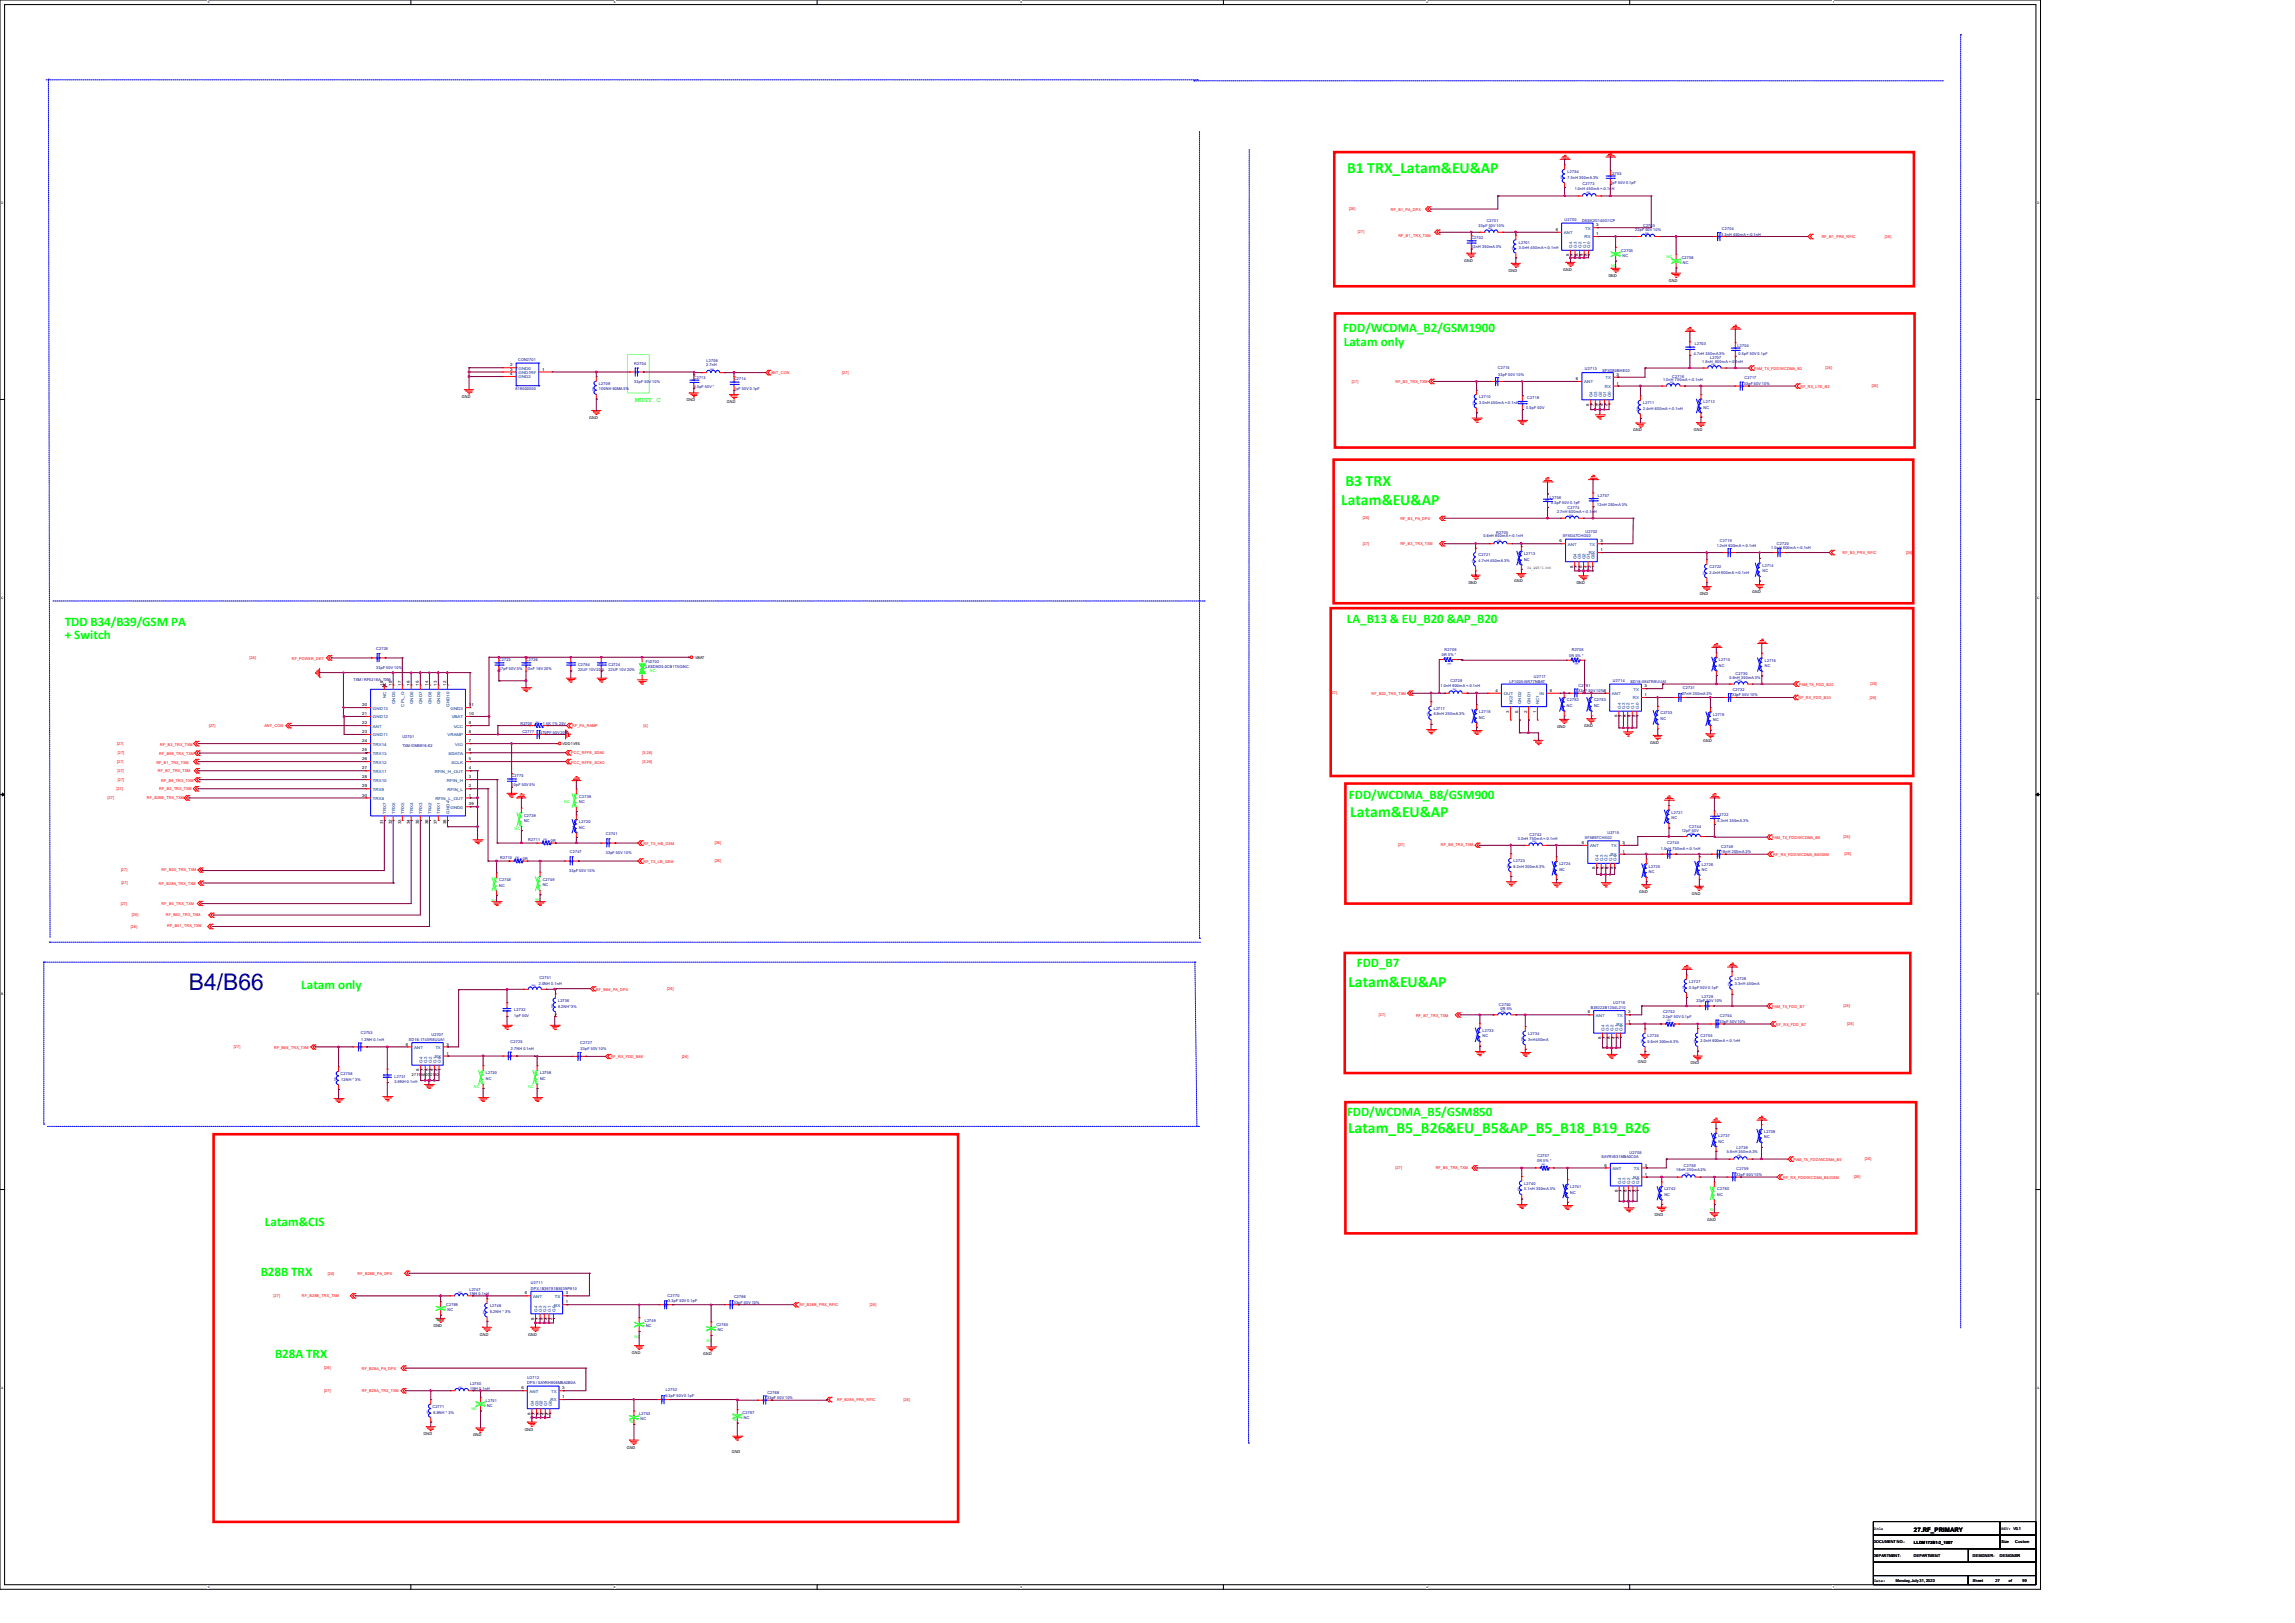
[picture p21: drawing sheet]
<svg xmlns="http://www.w3.org/2000/svg" width="297mm" height="210mm" viewBox="0 0 297 210" stroke-linecap="round" stroke-linejoin="round" font-family="sans-serif">
<defs><g id="words">
<text font-size="3" fill="#000080" x="24.4" y="128.1">B4/B66</text>
<g font-size="2" fill="#0f0">
<text x="174.3" y="22.4">B1 TRX_Latam&amp;EU&amp;AP</text>
<text x="173.6" y="65.4">Latam&amp;EU&amp;AP</text>
<text x="174.1" y="62.9">B3 TRX</text>
<text x="174.8" y="105.7">Latam&amp;EU&amp;AP</text>
<text x="174.5" y="127.7">Latam&amp;EU&amp;AP</text>
<text x="174.5" y="146.6">Latam_B5_B26&amp;EU_B5&amp;AP_B5_B18_B19_B26</text>
</g>
<g font-size="1.7" fill="#0f0">
<text x="173.8" y="43">FDD/WCDMA_B2/GSM1900</text>
<text x="173.9" y="44.7">Latam only</text>
<text x="8.4" y="80.9">TDD B34/B39/GSM PA</text>
<text x="8.4" y="82.6">+ Switch</text>
<text x="174.3" y="80.6">LA_B13 &amp; EU_B20 &amp;AP_B20</text>
<text x="174.6" y="103.3">FDD/WCDMA_B8/GSM900</text>
<text x="175.6" y="125.2">FDD_B7</text>
<text x="39" y="127.9">Latam only</text>
<text x="174.3" y="144.4">FDD/WCDMA_B5/GSM850</text>
<text x="34.3" y="158.7">Latam&amp;CIS</text>
<text x="33.7" y="165.1">B28B TRX</text>
<text x="35.6" y="175.7">B28A TRX</text>
</g>
<text font-size=".9" fill="#00ff80" x="82.2" y="52">MUST C</text>
<text font-size=".8" x="247.7" y="198.2">27.RF_PRIMARY</text>
<text font-size=".6" x="247.7" y="199.8">LLDM173B1-2_1007</text>
<g font-size=".5" fill="#000080">
<text x="202.9" y="22.4">L2754</text>
<text x="202.9" y="23.1">7.5nH 350mA 3%</text>
<text x="208.4" y="22.6">L2755</text>
<text x="208.4" y="23.7">1pF 50V 0.1pF</text>
<text x="191.3" y="29.3">33pF 50V 10%</text>
<text x="192.4" y="28.7">C2701</text>
<text x="202.5" y="28.6">U2700</text>
<text x="203.8" y="24.6">1.0nH 450mA +-0.1nH</text>
<text x="204.8" y="28.7">D6SK2G140G1CP</text>
<text x="204.8" y="24">C2773</text>
<text x="211.6" y="29.9">22pF 50V 10%</text>
<text x="212.6" y="29.3">C2703</text>
<text x="222.8" y="29.8">C2704</text>
<text x="190.4" y="30.9">C2702</text>
<text x="190.4" y="32.1">12nH 350mA 3%</text>
<text x="196.6" y="31.5">L2701</text>
<text x="196.6" y="32.3">3.0nH 450mA +-0.1nH</text>
<text x="209.8" y="32.6">C2705</text>
<text x="210" y="33.2">NC</text>
<text x="217.6" y="33.5">C2706</text>
<text x="217.8" y="34.1">NC</text>
<text x="222.8" y="30.5">3.3nH 450mA +-0.1nH</text>
<text x="67.1" y="46.7">CON2701</text>
<text x="82.1" y="47.2">R2704</text>
<text x="91.4" y="47.4">2.7nH</text>
<text x="91.4" y="46.9">L2706</text>
<text x="193.8" y="47.7">C2715</text>
<text x="205.1" y="47.9">U2713</text>
<text x="219.2" y="46">4.7nH 350mA 3%</text>
<text x="219.3" y="44.7">L2703</text>
<text x="220.3" y="47">1.8nH 600mA +-0.1nH</text>
<text x="221.3" y="46.5">L2707</text>
<text x="224.9" y="45">L2704</text>
<text x="225" y="46">0.5pF 50V 0.1pF</text>
<text x="66.7" y="50.5">818000500</text>
<text x="77.5" y="49.8">L2709</text>
<text x="77.5" y="50.5">100NH 60MA 5%</text>
<text x="82.1" y="49.6">33pF 50V 10%</text>
<text x="89.8" y="49">C2713</text>
<text x="89.8" y="50.2">0.5pF 50V *</text>
<text x="95" y="49.2">C2714</text>
<text x="95" y="50.4">1pF 50V 0.1pF</text>
<text x="191.4" y="51.6">L2710</text>
<text x="191.4" y="52.3">3.0nH 450mA +-0.1nH</text>
<text x="193.9" y="48.6">33pF 50V 10%</text>
<text x="197.5" y="53">0.5pF 50V</text>
<text x="197.7" y="51.7">C2718</text>
<text x="207.4" y="48.1">SFXG80BHE02</text>
<text x="212.6" y="52.3">L2711</text>
<text x="212.6" y="53">2.4nH 600mA +-0.1nH</text>
<text x="215.2" y="49.4">1.0nH 750mA +-0.1nH</text>
<text x="216.4" y="48.9">C2716</text>
<text x="220.5" y="52.2">L2712</text>
<text x="220.5" y="52.9">NC</text>
<text x="225.7" y="49.8">33pF 50V 10%</text>
<text x="225.8" y="49.1">C2717</text>
<text x="200.6" y="64.6">L2756</text>
<text x="200.7" y="65.2">0.5pF 50V 0.1pF</text>
<text x="202.9" y="65.8">C2774</text>
<text x="206.7" y="65.5">12nH 250mA 3%</text>
<text x="206.8" y="64.3">L2757</text>
<text x="192" y="69.5">0.6nH 850mA +-0.1nH</text>
<text x="193.6" y="69">R2705</text>
<text x="197.2" y="71.8">L2713</text>
<text x="201.5" y="66.3">2.7nH 600mA +-0.1nH</text>
<text x="202.3" y="69.5">SFXG47CHG02</text>
<text x="205.2" y="68.9">U2702</text>
<text x="222.2" y="70.7">1.2nH 600mA +-0.1nH</text>
<text x="222.6" y="70.1">C2719</text>
<text x="229.2" y="71.1">1.0nH 600mA +-0.1nH</text>
<text x="230" y="70.6">C2720</text>
<text x="191.3" y="72">C2721</text>
<text x="191.3" y="72.7">4.7nH 450mA 3%</text>
<text x="197.2" y="72.6">NC</text>
<text x="221.2" y="73.5">C2722</text>
<text x="221.2" y="74.2">2.4nH 600mA +-0.1nH</text>
<text x="228.1" y="73.4">L2714</text>
<text x="228.1" y="74.1">NC</text>
<text x="45.8" y="88.1">TXM / RF5216A_TXM</text>
<text x="48.7" y="84.2">C2728</text>
<text x="48.7" y="86.6">33pF 50V 10%</text>
<text x="64.6" y="85.6">C2723</text>
<text x="64.6" y="86.7">47pF 50V 5%</text>
<text x="68.1" y="85.6">C2726</text>
<text x="68.1" y="86.7">10nF 16V 20%</text>
<text x="74.8" y="86.1">C2784</text>
<text x="74.8" y="86.9">22UF 10V 20%</text>
<text x="78.7" y="86.1">C2724</text>
<text x="78.7" y="86.9">22UF 10V 20%</text>
<text x="83.6" y="85.8">FV2702</text>
<text x="83.6" y="86.4">LESD8D5.0CB1T5G/NC</text>
<text x="186.4" y="88.9">1.0nH 600mA +-0.1nH</text>
<text x="186.6" y="84.9">0R 5% *</text>
<text x="186.9" y="84.2">R2709</text>
<text x="187.7" y="88.3">C2729</text>
<text x="195.4" y="88.4">LF1005-NR77NBAT</text>
<text x="198.5" y="87.8">U2717</text>
<text x="203.1" y="85">0R 5% *</text>
<text x="203.4" y="84.3">R2708</text>
<text x="204.3" y="89.5">33pF 50V 10%6</text>
<text x="204.3" y="88.9">C2781</text>
<text x="208.7" y="88.2">U2714</text>
<text x="211" y="88.4">SD16-0847R8UUA1</text>
<text x="217.7" y="89.9">27nH 250mA 3%</text>
<text x="217.8" y="89.1">C2731</text>
<text x="222.5" y="85.6">L2715</text>
<text x="222.5" y="86.3">NC</text>
<text x="223.8" y="87.8">5.6nH 350mA 3%</text>
<text x="224.2" y="89.4">C2732</text>
<text x="224.6" y="87.3">C2730</text>
<text x="228.4" y="85.6">L2716</text>
<text x="228.4" y="86.3">NC</text>
<text x="52.1" y="95.5">U2701</text>
<text x="67.4" y="93.8">R2706</text>
<text x="67.6" y="94.9">C2777</text>
<text x="69.9" y="95">470PF 50V 20%</text>
<text x="70.3" y="93.8">1.5K 1% 25V</text>
<text x="185.5" y="91.9">L2717</text>
<text x="185.5" y="92.6">6.8nH 250mA 3%</text>
<text x="191.4" y="92.3">L2718</text>
<text x="191.4" y="93">NC</text>
<text x="202.8" y="90.8">C2782</text>
<text x="202.8" y="91.5">NC</text>
<text x="206.3" y="90.8">C2783</text>
<text x="206.3" y="91.5">NC</text>
<text x="214.9" y="92.5">C2733</text>
<text x="214.9" y="93.2">NC</text>
<text x="221.7" y="92.6">L2719</text>
<text x="221.7" y="93.3">NC</text>
<text x="224.2" y="90.1">33pF 50V 10%</text>
<text x="52.1" y="96.7">TXM /OM8816-62</text>
<text x="66.2" y="100.6">C2775</text>
<text x="66.2" y="101.8">10pF 50V 5%</text>
<text x="67.8" y="105.7">C2739</text>
<text x="67.8" y="106.4">NC</text>
<text x="75" y="106.5">L2720</text>
<text x="75" y="107.2">NC</text>
<text x="75" y="103.2">C2738</text>
<text x="75" y="103.9">NC</text>
<text x="208" y="107.9">U2715</text>
<text x="216.3" y="105.3">L2721</text>
<text x="216.3" y="106">NC</text>
<text x="217.6" y="107.6">12pF 50V</text>
<text x="218.6" y="107.1">C2744</text>
<text x="222.3" y="105.5">L2722</text>
<text x="222.3" y="106.4">4.3nH 350mA 3%</text>
<text x="64.7" y="111.2">R2710</text>
<text x="67.6" y="111.3">0R</text>
<text x="68.4" y="108.9">R2711</text>
<text x="70.2" y="114">C2749</text>
<text x="71.3" y="109">0R</text>
<text x="73.7" y="112.9">33pF 50V 10%</text>
<text x="73.7" y="110.4">C2747</text>
<text x="78.4" y="108.1">C2741</text>
<text x="78.4" y="110.5">33pF 50V 10%</text>
<text x="195.9" y="111.6">L2723</text>
<text x="195.9" y="112.3">6.2nH 300mA 3%</text>
<text x="196.4" y="108.7">3.0nH 750mA +-0.1nH</text>
<text x="198" y="108.2">C2742</text>
<text x="201.8" y="112">L2724</text>
<text x="201.8" y="112.7">NC</text>
<text x="205.1" y="108.5">SFX897CHK02</text>
<text x="213.4" y="112.3">L2725</text>
<text x="213.4" y="113">NC</text>
<text x="214.9" y="109.9">1.0nH 750mA +-0.1nH</text>
<text x="215.8" y="109.2">C2745</text>
<text x="220.3" y="112">L2726</text>
<text x="220.3" y="112.7">NC</text>
<text x="222.7" y="110.4">18nH 200mA 3%</text>
<text x="222.8" y="109.7">C2746</text>
<text x="64.6" y="114">C2748</text>
<text x="64.6" y="114.7">NC</text>
<text x="70.2" y="114.7">NC</text>
<text x="66.5" y="130.8">L2732</text>
<text x="66.5" y="131.6">1pF 50V</text>
<text x="69.7" y="127.5">2.0NH 0.1nH</text>
<text x="69.8" y="126.7">C2751</text>
<text x="72.2" y="129.7">L2736</text>
<text x="72.2" y="130.4">8.2NH*3%</text>
<text x="194" y="130.1">C2750</text>
<text x="194.2" y="130.7">0R 5%</text>
<text x="205.9" y="130.5">B39222B1254L210</text>
<text x="208.8" y="129.9">U2716</text>
<text x="215.2" y="131.7">2.2pF 50V 0.1pF</text>
<text x="215.2" y="131.1">C2752</text>
<text x="218.6" y="127.2">L2727</text>
<text x="218.6" y="127.9">0.5pF 50V 0.1pF</text>
<text x="219.5" y="129.6">22pF 50V 10%</text>
<text x="220.3" y="129.2">L2729</text>
<text x="222.6" y="131.6">C2754</text>
<text x="224.5" y="126.8">L2728</text>
<text x="224.5" y="127.5">3.3nH 450mA</text>
<text x="46.7" y="133.8">C2753</text>
<text x="46.7" y="134.7">1.2NH 0.1nH</text>
<text x="52.9" y="134.7">SD16-1745R8UUA1</text>
<text x="55.8" y="134.1">U2707</text>
<text x="66.1" y="135">C2725</text>
<text x="66.1" y="135.9">2.7NH 0.1nH</text>
<text x="75.1" y="135">C2727</text>
<text x="75.1" y="135.9">33pF 50V 10%</text>
<text x="191.9" y="133.5">L2733</text>
<text x="191.9" y="134.2">NC</text>
<text x="197.8" y="133.9">L2734</text>
<text x="197.8" y="134.7">3nH450mA</text>
<text x="213.2" y="134.2">L2735</text>
<text x="213.2" y="134.9">5.6nH 300mA 3%</text>
<text x="220.1" y="134.2">C2755</text>
<text x="220.1" y="134.9">2.0nH 600mA +-0.1nH</text>
<text x="222.5" y="132.4">33pF 50V 10%</text>
<text x="44.1" y="139.1">C2756</text>
<text x="44.2" y="139.9">12NH * 3%</text>
<text x="51.1" y="139.4">L2731</text>
<text x="51.1" y="140.1">3.9NH 0.1nH</text>
<text x="62.9" y="139">L2730</text>
<text x="62.9" y="139.7">NC</text>
<text x="69.9" y="139">L2758</text>
<text x="69.9" y="139.7">NC</text>
<text x="199" y="149.7">C2757</text>
<text x="207.3" y="149.9">SAYRV831MBA0C0A</text>
<text x="210.9" y="149.3">U2708</text>
<text x="222.4" y="147.1">L2737</text>
<text x="222.4" y="147.9">NC</text>
<text x="223.5" y="149.3">5.6nH 350mA 3%</text>
<text x="224.7" y="148.7">L2739</text>
<text x="228.3" y="146.6">L2738</text>
<text x="228.3" y="147.3">NC</text>
<text x="197.3" y="153.3">L2740</text>
<text x="197.3" y="154">5.1nH 350mA 3%</text>
<text x="198.9" y="150.4">0R 5% *</text>
<text x="203.2" y="153.7">L2741</text>
<text x="203.2" y="154.5">NC</text>
<text x="215.4" y="154">L2742</text>
<text x="215.4" y="154.7">NC</text>
<text x="216.9" y="151.5">18nH 250mA 3%</text>
<text x="217.9" y="151">C2758</text>
<text x="222.3" y="154">C2760</text>
<text x="222.3" y="154.7">NC</text>
<text x="224.7" y="152.2">33pF 50V 10%</text>
<text x="224.7" y="151.5">C2759</text>
<text x="60.7" y="167">L2747</text>
<text x="60.7" y="167.6">1NH 0.1nH</text>
<text x="68.7" y="166.2">U2711</text>
<text x="68.7" y="166.9">DPX / B39791B8539P810</text>
<text x="86.4" y="167.8">C2770</text>
<text x="57.7" y="169">C2769</text>
<text x="57.9" y="169.6">NC</text>
<text x="63.4" y="169.2">L2748</text>
<text x="63.4" y="169.9">6.2NH * 3%</text>
<text x="83.4" y="171.1">L2749</text>
<text x="83.6" y="171.7">NC</text>
<text x="86.5" y="168.5">3.3pF 50V 0.1pF</text>
<text x="92.7" y="171.6">C2765</text>
<text x="92.9" y="172.2">NC</text>
<text x="95" y="168.7">33pF 50V 10%</text>
<text x="95" y="168">C2766</text>
<text x="60.8" y="179.3">L2750</text>
<text x="60.8" y="179.9">1NH 0.1nH</text>
<text x="68.2" y="178.5">U2712</text>
<text x="68.2" y="179.1">DPX / SAYRH806MBA0B0A</text>
<text x="86.2" y="180">L2752</text>
<text x="56" y="182.2">C2771</text>
<text x="56.1" y="182.9">6.8NH * 3%</text>
<text x="62.9" y="181.4">L2751</text>
<text x="63" y="182">NC</text>
<text x="82.7" y="183.1">L2753</text>
<text x="82.9" y="183.8">NC</text>
<text x="86.1" y="180.8">3.3pF 50V 0.1pF</text>
<text x="96.1" y="183">C2767</text>
<text x="96.3" y="183.6">NC</text>
<text x="99.3" y="181">33pF 50V 10%</text>
<text x="99.3" y="180.4">C2768</text>
</g>
<g font-size=".5" fill="#f00">
<text x="174.6" y="27.2">[26]</text>
<text x="180" y="27.3">RF_B1_PA_DPX</text>
<text x="175.7" y="30.2">[27]</text>
<text x="181" y="30.6">RF_B1_TRX_TXM</text>
<text x="235.8" y="30.8">RF_B1_PRX_RFIC</text>
<text x="243.9" y="30.8">[26]</text>
<text x="227" y="47.8">PAM_TX_FDD/WCDMA_B2</text>
<text x="236.3" y="47.8">[26]</text>
<text x="99.8" y="48.4">ANT_CON</text>
<text x="109" y="48.3">[27]</text>
<text x="175" y="49.5">[27]</text>
<text x="180.6" y="49.5">RF_B2_TRX_TXM</text>
<text x="233" y="50.2">RF_RX_LTE_B2</text>
<text x="242.2" y="50.1">[26]</text>
<text x="176.4" y="67.2">[26]</text>
<text x="176.4" y="70.5">[27]</text>
<text x="181.2" y="67.3">RF_B3_PA_DPX</text>
<text x="181.2" y="70.6">RF_B3_TRX_TXM</text>
<text x="238.5" y="71.7">RF_B3_PRX_RFIC</text>
<text x="246.7" y="71.7">[26]</text>
<text x="32.3" y="85.3">[26]</text>
<text x="37.8" y="85.4">RF_POWER_DET</text>
<text x="172.2" y="89.8">[27]</text>
<text x="177.5" y="89.9">RF_B20_TRX_TXM</text>
<text x="232.8" y="88.7">PAM_TX_FDD_B20</text>
<text x="242.1" y="88.7">[26]</text>
<text x="27.1" y="94.1">[27]</text>
<text x="34.2" y="94.1">ANT_CON</text>
<text x="74" y="94.1">RF_PA_RAMP</text>
<text x="83.3" y="94.1">[4]</text>
<text x="232.7" y="90.5">RF_RX_FDD_B20</text>
<text x="242" y="90.4">[26]</text>
<text x="15.2" y="98.7">[27]</text>
<text x="15.2" y="96.4">[27]</text>
<text x="15.2" y="99.9">[27]</text>
<text x="15.2" y="97.6">[27]</text>
<text x="15.2" y="101">[27]</text>
<text x="20.2" y="98.8">RF_B1_TRX_TXM</text>
<text x="20.4" y="99.9">RF_B7_TRX_TXM</text>
<text x="20.6" y="97.7">RF_B66_TRX_TXM</text>
<text x="20.7" y="96.5">RF_B3_TRX_TXM</text>
<text x="20.9" y="101.1">RF_B8_TRX_TXM</text>
<text x="73.9" y="97.6">PCC_RFFE_SDA0</text>
<text x="73.9" y="98.8">PCC_RFFE_SCK0</text>
<text x="83.1" y="97.5">[3,26]</text>
<text x="83.1" y="98.7">[3,26]</text>
<text x="13.9" y="103.4">[27]</text>
<text x="15.1" y="102.2">[27]</text>
<text x="19" y="103.4">RF_B28B_TRX_TXM</text>
<text x="20.6" y="102.2">RF_B2_TRX_TXM</text>
<text x="15.7" y="112.7">[27]</text>
<text x="20.9" y="112.7">RF_B20_TRX_TXM</text>
<text x="83.3" y="109.3">RF_TX_HB_GSM</text>
<text x="83.3" y="111.6">RF_TX_LB_GSM</text>
<text x="92.5" y="109.2">[26]</text>
<text x="92.5" y="111.6">[26]</text>
<text x="180.9" y="109.5">[27]</text>
<text x="186.5" y="109.5">RF_B8_TRX_TXM</text>
<text x="229.4" y="108.5">PAM_TX_FDD/WCDMA_B8</text>
<text x="229.5" y="110.7">RF_RX_FDD/WCDMA_B8/GSM</text>
<text x="238.6" y="108.5">[26]</text>
<text x="238.7" y="110.7">[26]</text>
<text x="15.6" y="117">[27]</text>
<text x="15.7" y="114.4">[27]</text>
<text x="17.1" y="118.6">[26]</text>
<text x="20.6" y="114.5">RF_B28A_TRX_TXM</text>
<text x="20.9" y="117">RF_B5_TRX_TXM</text>
<text x="21.5" y="118.6">RF_B40_TRX_TXM</text>
<text x="21.6" y="120">RF_B41_TRX_TXM</text>
<text x="16.9" y="120">[26]</text>
<text x="77.1" y="128.2">RF_B66_PA_DPX</text>
<text x="86.4" y="128.1">[26]</text>
<text x="178.4" y="131.5">[27]</text>
<text x="183.3" y="131.6">RF_B7_TRX_TXM</text>
<text x="229.4" y="130.4">PAM_TX_FDD_B7</text>
<text x="238.6" y="130.3">[26]</text>
<text x="30.3" y="135.6">[27]</text>
<text x="35.5" y="135.7">RF_B66_TRX_TXM</text>
<text x="79" y="136.9">RF_RX_FDD_B66</text>
<text x="88.3" y="136.9">[26]</text>
<text x="229.8" y="132.7">RF_RX_FDD_B7</text>
<text x="239.1" y="132.7">[26]</text>
<text x="180.6" y="151.3">[27]</text>
<text x="185.8" y="151.3">RF_B5_TRX_TXM</text>
<text x="230.8" y="152.5">RF_RX_FDD/WCDMA_B5/GSM</text>
<text x="232.1" y="150.2">PAM_TX_FDD/WCDMA_B5</text>
<text x="239.9" y="152.5">[26]</text>
<text x="241.3" y="150.1">[26]</text>
<text x="35.4" y="167.8">[27]</text>
<text x="39.1" y="167.9">RF_B28B_TRX_TXM</text>
<text x="42.4" y="164.9">[26]</text>
<text x="46.3" y="164.9">RF_B28B_PA_DPX</text>
<text x="103.5" y="169">RF_B28B_PRX_RFIC</text>
<text x="112.6" y="169">[26]</text>
<text x="42" y="177.2">[26]</text>
<text x="46.8" y="177.2">RF_B28A_PA_DPX</text>
<text x="42" y="180.1">[27]</text>
<text x="46.8" y="180.2">RF_B28A_TRX_TXM</text>
<text x="108.3" y="181.3">RF_B28A_PRX_RFIC</text>
<text x="116.9" y="181.3">[26]</text>
</g>
<g font-size=".5">
<text x="201.3" y="29.9">6</text>
<text x="206.6" y="29.3">3</text>
<text x="189.5" y="33.9">GND</text>
<text x="195.2" y="35.2">GND</text>
<text x="202.3" y="35">GND</text>
<text x="203.1" y="33.1" transform="rotate(-90 203.1 33.1)">8</text>
<text x="203.7" y="33.1" transform="rotate(-90 203.7 33.1)">7</text>
<text x="204.2" y="33.1" transform="rotate(-90 204.2 33.1)">5</text>
<text x="204.8" y="33.1" transform="rotate(-90 204.8 33.1)">4</text>
<text x="205.4" y="33.1" transform="rotate(-90 205.4 33.1)">2</text>
<text x="206.6" y="30.4">1</text>
<text x="208.2" y="35.8">GND</text>
<text x="216" y="36.4">GND</text>
<text x="66" y="47.4">2</text>
<text x="66" y="48">3</text>
<text x="70.1" y="48">1</text>
<text x="59.8" y="51.5">GND</text>
<text x="66" y="48.6">4</text>
<text x="88.9" y="51.9">GND</text>
<text x="94.1" y="52.2">GND</text>
<text x="204" y="49.2">6</text>
<text x="205.7" y="52.5" transform="rotate(-90 205.7 52.5)">8</text>
<text x="206.3" y="52.5" transform="rotate(-90 206.3 52.5)">7</text>
<text x="206.9" y="52.5" transform="rotate(-90 206.9 52.5)">5</text>
<text x="207.5" y="52.5" transform="rotate(-90 207.5 52.5)">4</text>
<text x="208.1" y="52.5" transform="rotate(-90 208.1 52.5)">2</text>
<text x="209.2" y="49.8">1</text>
<text x="209.2" y="48.6">3</text>
<text x="76.2" y="54.2">GND</text>
<text x="211.4" y="55.8">GND</text>
<text x="219.2" y="55.8">GND</text>
<text x="201.8" y="70.2">6</text>
<text x="207.1" y="71.3">1</text>
<text x="207.1" y="70.2">3</text>
<text x="190" y="75.5">GND</text>
<text x="196" y="75.3">GND</text>
<text x="197.7" y="73.6">B4_ANT/3.3nH</text>
<text x="203.6" y="73.4" transform="rotate(-90 203.6 73.4)">8</text>
<text x="204" y="75.6">GND</text>
<text x="204.2" y="73.4" transform="rotate(-90 204.2 73.4)">7</text>
<text x="204.8" y="73.4" transform="rotate(-90 204.8 73.4)">5</text>
<text x="205.3" y="73.4" transform="rotate(-90 205.3 73.4)">4</text>
<text x="205.9" y="73.4" transform="rotate(-90 205.9 73.4)">2</text>
<text x="220" y="77">GND</text>
<text x="226.8" y="76.7">GND</text>
<text x="49.6" y="88.8" transform="rotate(-90 49.6 88.8)">19</text>
<text x="50.7" y="88.8" transform="rotate(-90 50.7 88.8)">18</text>
<text x="51.9" y="88.8" transform="rotate(-90 51.9 88.8)">17</text>
<text x="53" y="88.8" transform="rotate(-90 53 88.8)">16</text>
<text x="54.2" y="88.8" transform="rotate(-90 54.2 88.8)">15</text>
<text x="55.4" y="88.8" transform="rotate(-90 55.4 88.8)">14</text>
<text x="56.6" y="88.8" transform="rotate(-90 56.6 88.8)">13</text>
<text x="57.7" y="88.8" transform="rotate(-90 57.7 88.8)">12</text>
<text x="90" y="85.2">VBAT</text>
<text x="193.5" y="89.5">4</text>
<text x="200.6" y="89.5">6</text>
<text x="212.8" y="88.9">3</text>
<text x="46.9" y="93.7">22</text>
<text x="46.9" y="92.5">21</text>
<text x="46.9" y="91.4">20</text>
<text x="46.9" y="94.9">23</text>
<text x="60.7" y="93.7">9</text>
<text x="60.7" y="92.5">10</text>
<text x="60.7" y="94.9">8</text>
<text x="60.7" y="91.4">11</text>
<text x="195.3" y="92.2" transform="rotate(-90 195.3 92.2)">3</text>
<text x="196.5" y="92.2" transform="rotate(-90 196.5 92.2)">5</text>
<text x="197.6" y="92.2" transform="rotate(-90 197.6 92.2)">2</text>
<text x="198.8" y="92.2" transform="rotate(-90 198.8 92.2)">1</text>
<text x="201.5" y="94.1">GND</text>
<text x="205" y="94.1">GND</text>
<text x="209.3" y="92.8" transform="rotate(-90 209.3 92.8)">8</text>
<text x="209.9" y="92.8" transform="rotate(-90 209.9 92.8)">7</text>
<text x="210.5" y="92.8" transform="rotate(-90 210.5 92.8)">5</text>
<text x="211.1" y="92.8" transform="rotate(-90 211.1 92.8)">4</text>
<text x="211.7" y="92.8" transform="rotate(-90 211.7 92.8)">2</text>
<text x="212.8" y="90.1">1</text>
<text x="46.9" y="100.7">28</text>
<text x="46.9" y="99.6">27</text>
<text x="46.9" y="98.4">26</text>
<text x="46.9" y="97.2">25</text>
<text x="46.9" y="96">24</text>
<text x="46.9" y="101.9">29</text>
<text x="60.7" y="101.9">2</text>
<text x="60.7" y="100.7">3</text>
<text x="60.7" y="99.6">4</text>
<text x="60.7" y="96">7</text>
<text x="60.7" y="98.4">5</text>
<text x="60.7" y="97.2">6</text>
<text x="72.8" y="96.4">VDD1V85</text>
<text x="213.6" y="96.3">GND</text>
<text x="220.4" y="96">GND</text>
<text x="46.9" y="103.1">30</text>
<text x="49.6" y="106.7" transform="rotate(-90 49.6 106.7)">31</text>
<text x="50.7" y="106.7" transform="rotate(-90 50.7 106.7)">32</text>
<text x="51.9" y="106.7" transform="rotate(-90 51.9 106.7)">33</text>
<text x="53" y="106.7" transform="rotate(-90 53 106.7)">34</text>
<text x="54.2" y="106.7" transform="rotate(-90 54.2 106.7)">35</text>
<text x="55.4" y="106.7" transform="rotate(-90 55.4 106.7)">36</text>
<text x="56.6" y="106.7" transform="rotate(-90 56.6 106.7)">37</text>
<text x="57.7" y="106.7" transform="rotate(-90 57.7 106.7)">38</text>
<text x="60.7" y="104.2">39</text>
<text x="60.7" y="103.1">1</text>
<text x="204.7" y="109.2">6</text>
<text x="206.4" y="112.5" transform="rotate(-90 206.4 112.5)">8</text>
<text x="207" y="112.5" transform="rotate(-90 207 112.5)">7</text>
<text x="207.6" y="112.5" transform="rotate(-90 207.6 112.5)">5</text>
<text x="208.2" y="112.5" transform="rotate(-90 208.2 112.5)">4</text>
<text x="208.8" y="112.5" transform="rotate(-90 208.8 112.5)">2</text>
<text x="210" y="110.4">1</text>
<text x="210" y="109.2">3</text>
<text x="212.1" y="115.5">GND</text>
<text x="218.9" y="115.8">GND</text>
<text x="205.5" y="131.1">6</text>
<text x="210.7" y="131.1">3</text>
<text x="52.5" y="135.3">6</text>
<text x="57.8" y="136.5">1</text>
<text x="57.8" y="135.3">3</text>
<text x="207.2" y="134.4" transform="rotate(-90 207.2 134.4)">8</text>
<text x="207.8" y="134.4" transform="rotate(-90 207.8 134.4)">7</text>
<text x="208.4" y="134.4" transform="rotate(-90 208.4 134.4)">5</text>
<text x="209" y="134.4" transform="rotate(-90 209 134.4)">4</text>
<text x="209.5" y="134.4" transform="rotate(-90 209.5 134.4)">2</text>
<text x="210.7" y="132.3">1</text>
<text x="212" y="137.5">GND</text>
<text x="218.8" y="137.7">GND</text>
<text x="53.3" y="139.2">2719AA000182</text>
<text x="54.3" y="138.6" transform="rotate(-90 54.3 138.6)">8</text>
<text x="54.9" y="138.6" transform="rotate(-90 54.9 138.6)">7</text>
<text x="55.5" y="138.6" transform="rotate(-90 55.5 138.6)">5</text>
<text x="56" y="138.6" transform="rotate(-90 56 138.6)">4</text>
<text x="56.6" y="138.6" transform="rotate(-90 56.6 138.6)">2</text>
<text x="207.6" y="151">6</text>
<text x="209.4" y="154.2" transform="rotate(-90 209.4 154.2)">8</text>
<text x="210" y="154.2" transform="rotate(-90 210 154.2)">7</text>
<text x="210.6" y="154.2" transform="rotate(-90 210.6 154.2)">5</text>
<text x="211.1" y="154.2" transform="rotate(-90 211.1 154.2)">4</text>
<text x="211.7" y="154.2" transform="rotate(-90 211.7 154.2)">2</text>
<text x="212.9" y="152.1">1</text>
<text x="212.9" y="151">3</text>
<text x="214.1" y="157.3">GND</text>
<text x="220.9" y="158">GND</text>
<text x="67.9" y="167.5">6</text>
<text x="73.2" y="167.5">3</text>
<text x="56.1" y="171.7">GND</text>
<text x="62.1" y="172.8">GND</text>
<text x="68.4" y="172.8">GND</text>
<text x="69.1" y="170.8" transform="rotate(-90 69.1 170.8)">8</text>
<text x="69.7" y="170.8" transform="rotate(-90 69.7 170.8)">7</text>
<text x="70.3" y="170.8" transform="rotate(-90 70.3 170.8)">5</text>
<text x="70.9" y="170.8" transform="rotate(-90 70.9 170.8)">4</text>
<text x="71.5" y="170.8" transform="rotate(-90 71.5 170.8)">2</text>
<text x="73.2" y="168.6">1</text>
<text x="67.5" y="179.8">6</text>
<text x="72.8" y="179.8">3</text>
<text x="81.8" y="175.2">GND</text>
<text x="91" y="175.4">GND</text>
<text x="54.8" y="185.7">GND</text>
<text x="61.2" y="185.9">GND</text>
<text x="67.9" y="185.1">GND</text>
<text x="68.7" y="183" transform="rotate(-90 68.7 183)">8</text>
<text x="69.3" y="183" transform="rotate(-90 69.3 183)">7</text>
<text x="69.8" y="183" transform="rotate(-90 69.8 183)">5</text>
<text x="70.4" y="183" transform="rotate(-90 70.4 183)">4</text>
<text x="71" y="183" transform="rotate(-90 71 183)">2</text>
<text x="72.8" y="180.9">1</text>
<text x="81.1" y="187.4">GND</text>
<text x="94.7" y="188">GND</text>
<text x="242.4" y="198">Title</text>
<text x="259" y="198">REV: V0.1</text>
<text x="242.4" y="199.7">DOCUMENT NO.:</text>
<text x="242.4" y="201.5">DEPARTMENT:</text>
<text x="247.7" y="201.5">DEPARTMENT</text>
<text x="255.3" y="201.5">DESIGNER:</text>
<text x="258.8" y="201.5">DESIGNER</text>
<text x="259" y="199.7">Size</text>
<text x="260.8" y="199.7">Custom</text>
<text x="242.5" y="204.8">Date:</text>
<text x="245.4" y="204.8">Monday, July 31, 2023</text>
<text x="255.3" y="204.8">Sheet</text>
<text x="258.2" y="204.8">27</text>
<text x="260" y="204.8">of</text>
<text x="261.7" y="204.8">99</text>
</g>
<g font-size=".5" fill="#004080">
<text x="205.1" y="29.7">TX</text>
<text x="202.4" y="30.3">ANT</text>
<text x="203.5" y="32.1" transform="rotate(-90 203.5 32.1)">G4</text>
<text x="204.1" y="32.1" transform="rotate(-90 204.1 32.1)">G3</text>
<text x="204.7" y="32.1" transform="rotate(-90 204.7 32.1)">G2</text>
<text x="205.1" y="30.9">RX</text>
<text x="205.3" y="32.1" transform="rotate(-90 205.3 32.1)">G1</text>
<text x="205.8" y="32.1" transform="rotate(-90 205.8 32.1)">G0</text>
<text x="67.1" y="47.8">GND0</text>
<text x="67.1" y="48.4">GND1RF</text>
<text x="67.1" y="49">GND2</text>
<text x="205" y="49.6">ANT</text>
<text x="206.1" y="51.4" transform="rotate(-90 206.1 51.4)">G4</text>
<text x="206.7" y="51.4" transform="rotate(-90 206.7 51.4)">G3</text>
<text x="207.3" y="51.4" transform="rotate(-90 207.3 51.4)">G2</text>
<text x="207.7" y="50.2">RX</text>
<text x="207.8" y="49.1">TX</text>
<text x="207.9" y="51.4" transform="rotate(-90 207.9 51.4)">G1</text>
<text x="208.5" y="51.4" transform="rotate(-90 208.5 51.4)">G0</text>
<text x="202.9" y="70.6">ANT</text>
<text x="205.6" y="71.8">RX</text>
<text x="205.7" y="70.6">TX</text>
<text x="204" y="72.4" transform="rotate(-90 204 72.4)">G4</text>
<text x="204.6" y="72.4" transform="rotate(-90 204.6 72.4)">G3</text>
<text x="205.2" y="72.4" transform="rotate(-90 205.2 72.4)">G2</text>
<text x="205.8" y="72.4" transform="rotate(-90 205.8 72.4)">G1</text>
<text x="206.4" y="72.4" transform="rotate(-90 206.4 72.4)">G0</text>
<text x="194.6" y="90">OUT</text>
<text x="199.3" y="90">IN</text>
<text x="208.6" y="90">ANT</text>
<text x="211.4" y="89.4">TX</text>
<text x="48.3" y="94.1">ANT</text>
<text x="48.3" y="93">GND12</text>
<text x="48.3" y="91.8">GND13</text>
<text x="48.3" y="95.3">GND11</text>
<text x="50" y="90.3" transform="rotate(-90 50 90.3)">NC</text>
<text x="51.1" y="91.1" transform="rotate(-90 51.1 91.1)">GND5</text>
<text x="52.3" y="91.4" transform="rotate(-90 52.3 91.4)">CPL_O</text>
<text x="53.5" y="91.1" transform="rotate(-90 53.5 91.1)">GND6</text>
<text x="54.6" y="91.1" transform="rotate(-90 54.6 91.1)">GND7</text>
<text x="55.8" y="91.1" transform="rotate(-90 55.8 91.1)">GND8</text>
<text x="57" y="91.1" transform="rotate(-90 57 91.1)">GND9</text>
<text x="57.9" y="95.3">VRAMP</text>
<text x="58.2" y="91.5" transform="rotate(-90 58.2 91.5)">GND10</text>
<text x="58.3" y="91.8">GND3</text>
<text x="58.5" y="93">VBAT</text>
<text x="58.7" y="94.1">VCC</text>
<text x="195.7" y="91.1" transform="rotate(-90 195.7 91.1)">NC2</text>
<text x="196.9" y="91.1" transform="rotate(-90 196.9 91.1)">GND2</text>
<text x="198.1" y="91.1" transform="rotate(-90 198.1 91.1)">GND1</text>
<text x="199.2" y="91.1" transform="rotate(-90 199.2 91.1)">NC1</text>
<text x="209.7" y="91.7" transform="rotate(-90 209.7 91.7)">G4</text>
<text x="210.3" y="91.7" transform="rotate(-90 210.3 91.7)">G3</text>
<text x="210.9" y="91.7" transform="rotate(-90 210.9 91.7)">G2</text>
<text x="211.3" y="90.5">RX</text>
<text x="211.5" y="91.7" transform="rotate(-90 211.5 91.7)">G1</text>
<text x="212.1" y="91.7" transform="rotate(-90 212.1 91.7)">G0</text>
<text x="48.3" y="101.1">TRX10</text>
<text x="48.3" y="100">TRX11</text>
<text x="48.3" y="98.8">TRX12</text>
<text x="48.3" y="97.7">TRX13</text>
<text x="48.3" y="96.5">TRX14</text>
<text x="56.3" y="100">RFIN_H_OUT</text>
<text x="57.8" y="101.1">RFIN_H</text>
<text x="58" y="97.7">SDATA</text>
<text x="58.4" y="98.8">SCLK</text>
<text x="58.9" y="96.5">VIO</text>
<text x="48.3" y="102.3">TRX9</text>
<text x="48.3" y="103.5">TRX8</text>
<text x="50" y="105.3" transform="rotate(-90 50 105.3)">TRX7</text>
<text x="51.1" y="105.3" transform="rotate(-90 51.1 105.3)">TRX6</text>
<text x="52.3" y="105.3" transform="rotate(-90 52.3 105.3)">TRX5</text>
<text x="53.5" y="105.3" transform="rotate(-90 53.5 105.3)">TRX4</text>
<text x="54.6" y="105.3" transform="rotate(-90 54.6 105.3)">TRX3</text>
<text x="55.8" y="105.3" transform="rotate(-90 55.8 105.3)">TRX2</text>
<text x="56.3" y="103.5">RFIN_L_OUT</text>
<text x="57" y="105.3" transform="rotate(-90 57 105.3)">TRX1</text>
<text x="57.9" y="102.3">RFIN_L</text>
<text x="58.2" y="105.3" transform="rotate(-90 58.2 105.3)">GND4</text>
<text x="58.3" y="104.6">GND0</text>
<text x="205.8" y="109.6">ANT</text>
<text x="206.9" y="111.4" transform="rotate(-90 206.9 111.4)">G4</text>
<text x="207.5" y="111.4" transform="rotate(-90 207.5 111.4)">G3</text>
<text x="208.1" y="111.4" transform="rotate(-90 208.1 111.4)">G2</text>
<text x="208.4" y="110.8">RX</text>
<text x="208.5" y="109.6">TX</text>
<text x="208.6" y="111.4" transform="rotate(-90 208.6 111.4)">G1</text>
<text x="209.2" y="111.4" transform="rotate(-90 209.2 111.4)">G0</text>
<text x="206.5" y="131.6">ANT</text>
<text x="209.3" y="131.6">TX</text>
<text x="53.6" y="135.7">ANT</text>
<text x="54.7" y="137.5" transform="rotate(-90 54.7 137.5)">G4</text>
<text x="55.3" y="137.5" transform="rotate(-90 55.3 137.5)">G3</text>
<text x="55.9" y="137.5" transform="rotate(-90 55.9 137.5)">G2</text>
<text x="56.3" y="136.9">RX</text>
<text x="56.3" y="135.7">TX</text>
<text x="56.5" y="137.5" transform="rotate(-90 56.5 137.5)">G1</text>
<text x="57.1" y="137.5" transform="rotate(-90 57.1 137.5)">G0</text>
<text x="207.6" y="133.4" transform="rotate(-90 207.6 133.4)">G4</text>
<text x="208.2" y="133.4" transform="rotate(-90 208.2 133.4)">G3</text>
<text x="208.8" y="133.4" transform="rotate(-90 208.8 133.4)">G2</text>
<text x="209.2" y="132.7">RX</text>
<text x="209.4" y="133.4" transform="rotate(-90 209.4 133.4)">G1</text>
<text x="210" y="133.4" transform="rotate(-90 210 133.4)">G0</text>
<text x="208.7" y="151.4">ANT</text>
<text x="209.8" y="153.2" transform="rotate(-90 209.8 153.2)">G4</text>
<text x="210.4" y="153.2" transform="rotate(-90 210.4 153.2)">G3</text>
<text x="211" y="153.2" transform="rotate(-90 211 153.2)">G2</text>
<text x="211.4" y="152.6">RX</text>
<text x="211.4" y="151.4">TX</text>
<text x="211.6" y="153.2" transform="rotate(-90 211.6 153.2)">G1</text>
<text x="212.1" y="153.2" transform="rotate(-90 212.1 153.2)">G0</text>
<text x="69" y="167.9">ANT</text>
<text x="71.8" y="167.9">TX</text>
<text x="69.5" y="169.7" transform="rotate(-90 69.5 169.7)">G4</text>
<text x="70.1" y="169.7" transform="rotate(-90 70.1 169.7)">G3</text>
<text x="70.7" y="169.7" transform="rotate(-90 70.7 169.7)">G2</text>
<text x="71.3" y="169.7" transform="rotate(-90 71.3 169.7)">G1</text>
<text x="71.7" y="169.1">RX</text>
<text x="71.9" y="169.7" transform="rotate(-90 71.9 169.7)">G0</text>
<text x="68.5" y="180.2">ANT</text>
<text x="69.1" y="182" transform="rotate(-90 69.1 182)">G4</text>
<text x="69.7" y="182" transform="rotate(-90 69.7 182)">G3</text>
<text x="70.2" y="182" transform="rotate(-90 70.2 182)">G2</text>
<text x="70.8" y="182" transform="rotate(-90 70.8 182)">G1</text>
<text x="71.2" y="181.3">RX</text>
<text x="71.3" y="180.2">TX</text>
<text x="71.4" y="182" transform="rotate(-90 71.4 182)">G0</text>
</g>
<g font-size=".5" fill="#0f0">
<text x="208.5" y="34.6">NC</text>
<text x="215.7" y="33.4">NC</text>
<text x="84.1" y="87">NC</text>
<text x="66.6" y="107.4">NC</text>
<text x="73" y="103.9">NC</text>
<text x="63.7" y="116.7">NC</text>
<text x="69.3" y="116.6">NC</text>
<text x="61.3" y="140.8">NC</text>
<text x="68.4" y="140.8">NC</text>
<text x="221.3" y="156.7">NC</text>
<text x="56.4" y="171">NC</text>
<text x="82.1" y="173.1">NC</text>
<text x="91.4" y="173.6">NC</text>
<text x="61" y="182.5">NC</text>
<text x="81.5" y="184.1">NC</text>
<text x="94.9" y="183.9">NC</text>
</g>
<g font-size=".4">
<text x="26.9" y=".4">5</text>
<text x="79.5" y=".4">4</text>
<text x="132" y=".4">3</text>
<text x="184.6" y=".4">2</text>
<text x="237.2" y=".4">1</text>
<text x=".2" y="26.5">D</text>
<text x="263.7" y="26.5">D</text>
<text x=".2" y="77.6">C</text>
<text x="263.7" y="77.6">C</text>
<text x=".2" y="128.7">B</text>
<text x="263.7" y="128.7">B</text>
<text x=".2" y="179.8">A</text>
<text x="263.7" y="179.8">A</text>
<text x="26.9" y="205.5">5</text>
<text x="79.5" y="205.5">4</text>
<text x="132" y="205.5">3</text>
<text x="184.6" y="205.5">2</text>
<text x="237.2" y="205.5">1</text>
</g>
<g font-size=".3" fill="#00f">
<text x="202.2" y="23.2" transform="rotate(-90 202.2 23.2)">0201</text>
<text x="208.1" y="22.9">0201</text>
<text x="192.6" y="29.7">0201</text>
<text x="205.3" y="25">0201</text>
<text x="190.1" y="31.3">0201</text>
<text x="195.9" y="32.3" transform="rotate(-90 195.9 32.3)">0201</text>
<text x="212.9" y="30.3">0201</text>
<text x="222.5" y="30.9" transform="rotate(-90 222.5 30.9)">0201</text>
<text x="91.9" y="47.8">0201</text>
<text x="218.4" y="45.1">0201</text>
<text x="221.5" y="47.2">0201</text>
<text x="224.3" y="45.2">0201</text>
<text x="76.8" y="50.6" transform="rotate(-90 76.8 50.6)">0201</text>
<text x="82.4" y="48.4" transform="rotate(-90 82.4 48.4)">0201</text>
<text x="89.5" y="49.4">0201</text>
<text x="94.7" y="49.6">0201</text>
<text x="190.8" y="52.4" transform="rotate(-90 190.8 52.4)">0201</text>
<text x="193.8" y="49.7" transform="rotate(-90 193.8 49.7)">0201</text>
<text x="196.7" y="52.1">0201</text>
<text x="212" y="53.1" transform="rotate(-90 212 53.1)">0201</text>
<text x="216.2" y="49.6">0201</text>
<text x="219.8" y="52.9" transform="rotate(-90 219.8 52.9)">0201</text>
<text x="225.4" y="50.3" transform="rotate(-90 225.4 50.3)">0201</text>
<text x="200" y="64.8">0201</text>
<text x="205.9" y="64.6">0201</text>
<text x="193.8" y="70">0201</text>
<text x="203.1" y="66.7">0201</text>
<text x="223.8" y="71.8" transform="rotate(-90 223.8 71.8)">0201</text>
<text x="230.3" y="71.8" transform="rotate(-90 230.3 71.8)">0201</text>
<text x="190.7" y="72.8" transform="rotate(-90 190.7 72.8)">0201</text>
<text x="196.6" y="72.7" transform="rotate(-90 196.6 72.7)">0201</text>
<text x="220.6" y="74.3" transform="rotate(-90 220.6 74.3)">0201</text>
<text x="227.4" y="74.1" transform="rotate(-90 227.4 74.1)">0201</text>
<text x="49" y="85.4" transform="rotate(-90 49 85.4)">0201</text>
<text x="64.3" y="85.9">0201</text>
<text x="67.8" y="85.9">0201</text>
<text x="73.6" y="85.9">0603</text>
<text x="77.5" y="85.9">0603</text>
<text x="187.8" y="85.7" transform="rotate(-180 187.8 85.7)">0201</text>
<text x="188" y="89.3">0201</text>
<text x="204" y="90" transform="rotate(-90 204 90)">0201</text>
<text x="204.3" y="85.8" transform="rotate(-180 204.3 85.8)">0201</text>
<text x="221.8" y="86.4" transform="rotate(-90 221.8 86.4)">0201</text>
<text x="224.9" y="88.1">0201</text>
<text x="227.7" y="86.4" transform="rotate(-90 227.7 86.4)">0201</text>
<text x="69.3" y="93.5">0201</text>
<text x="69.7" y="95.3" transform="rotate(-90 69.7 95.3)">0201</text>
<text x="184.9" y="92.7" transform="rotate(-90 184.9 92.7)">0201</text>
<text x="190.8" y="93.1" transform="rotate(-90 190.8 93.1)">0201</text>
<text x="202.1" y="91.6" transform="rotate(-90 202.1 91.6)">0201</text>
<text x="205.6" y="91.6" transform="rotate(-90 205.6 91.6)">0201</text>
<text x="214.2" y="93.3" transform="rotate(-90 214.2 93.3)">0201</text>
<text x="217.5" y="90.6" transform="rotate(-90 217.5 90.6)">0201</text>
<text x="221" y="93.4" transform="rotate(-90 221 93.4)">0201</text>
<text x="223.9" y="90.6" transform="rotate(-90 223.9 90.6)">0201</text>
<text x="65.9" y="100.9">0201</text>
<text x="74.3" y="107.3" transform="rotate(-90 74.3 107.3)">0201</text>
<text x="215.7" y="106.1" transform="rotate(-90 215.7 106.1)">0201</text>
<text x="218.8" y="107.9">0201</text>
<text x="221.6" y="105.8">0201</text>
<text x="66.7" y="111">0201</text>
<text x="70.4" y="108.7">0201</text>
<text x="74" y="111.7" transform="rotate(-90 74 111.7)">0201</text>
<text x="78.7" y="109.4" transform="rotate(-90 78.7 109.4)">0201</text>
<text x="195.2" y="112.4" transform="rotate(-90 195.2 112.4)">0201</text>
<text x="198.3" y="109">0201</text>
<text x="201.1" y="112.8" transform="rotate(-90 201.1 112.8)">0201</text>
<text x="212.7" y="113.1" transform="rotate(-90 212.7 113.1)">0201</text>
<text x="216.1" y="110.8" transform="rotate(-90 216.1 110.8)">0201</text>
<text x="219.6" y="112.8" transform="rotate(-90 219.6 112.8)">0201</text>
<text x="222.4" y="110.8" transform="rotate(-90 222.4 110.8)">0201</text>
<text x="65.9" y="130.7" transform="rotate(-180 65.9 130.7)">0201</text>
<text x="68.8" y="127.6">0201</text>
<text x="71.6" y="130.5" transform="rotate(-90 71.6 130.5)">0201</text>
<text x="194.3" y="131">0201</text>
<text x="218" y="128" transform="rotate(-90 218 128)">0201</text>
<text x="220.9" y="130.5" transform="rotate(-90 220.9 130.5)">0201</text>
<text x="223.8" y="127.6" transform="rotate(-90 223.8 127.6)">0201</text>
<text x="46.6" y="135.8" transform="rotate(-90 46.6 135.8)">0201</text>
<text x="66" y="137" transform="rotate(-90 66 137)">0201</text>
<text x="75" y="137" transform="rotate(-90 75 137)">0201</text>
<text x="191.2" y="134.3" transform="rotate(-90 191.2 134.3)">0201</text>
<text x="197.1" y="134.7" transform="rotate(-90 197.1 134.7)">0201</text>
<text x="212.6" y="135" transform="rotate(-90 212.6 135)">0201</text>
<text x="215.8" y="132.1">0201</text>
<text x="219.4" y="135" transform="rotate(-90 219.4 135)">0201</text>
<text x="222.3" y="132.8" transform="rotate(-90 222.3 132.8)">0201</text>
<text x="43.5" y="139.9" transform="rotate(-90 43.5 139.9)">0201</text>
<text x="50.4" y="139.2" transform="rotate(-180 50.4 139.2)">0201</text>
<text x="221.8" y="147.9" transform="rotate(-90 221.8 147.9)">0201</text>
<text x="224.9" y="149.6">0201</text>
<text x="227.7" y="147.4" transform="rotate(-90 227.7 147.4)">0201</text>
<text x="196.6" y="154.2" transform="rotate(-90 196.6 154.2)">0201</text>
<text x="199.5" y="150.7">0201</text>
<text x="202.5" y="154.5" transform="rotate(-90 202.5 154.5)">0201</text>
<text x="214.7" y="154.8" transform="rotate(-90 214.7 154.8)">0201</text>
<text x="218.1" y="151.9">0201</text>
<text x="224.4" y="152.6" transform="rotate(-90 224.4 152.6)">0201</text>
<text x="59.3" y="167.3">0201</text>
<text x="62.7" y="170" transform="rotate(-90 62.7 170)">0201</text>
<text x="86.2" y="169.1" transform="rotate(-90 86.2 169.1)">0201</text>
<text x="94.7" y="169.1" transform="rotate(-90 94.7 169.1)">0201</text>
<text x="59.4" y="179.6">0201</text>
<text x="55.4" y="183" transform="rotate(-90 55.4 183)">0201</text>
<text x="85.9" y="181.4" transform="rotate(-90 85.9 181.4)">0201</text>
<text x="99" y="181.5" transform="rotate(-90 99 181.5)">0201</text>
</g>
<g font-size=".3" fill="#00ff80">
<text x="208.8" y="32.9">0201</text>
<text x="216.6" y="33.7">0201</text>
<text x="67.1" y="106.5" transform="rotate(-90 67.1 106.5)">0201</text>
<text x="74.3" y="104" transform="rotate(-90 74.3 104)">0201</text>
<text x="63.9" y="114.8" transform="rotate(-90 63.9 114.8)">0201</text>
<text x="69.6" y="114.8" transform="rotate(-90 69.6 114.8)">0201</text>
<text x="62.2" y="139.8" transform="rotate(-90 62.2 139.8)">0201</text>
<text x="69.2" y="139.8" transform="rotate(-90 69.2 139.8)">0201</text>
<text x="221.6" y="154.8" transform="rotate(-90 221.6 154.8)">0201</text>
<text x="56.7" y="169.3">0201</text>
<text x="82.4" y="171.4">0201</text>
<text x="91.7" y="171.9">0201</text>
<text x="61.9" y="181.7">0201</text>
<text x="81.7" y="183.4">0201</text>
<text x="95.1" y="183.3">0201</text>
</g>
</g></defs>
<path d="M0 0h264.1v205.7h-264.1zM.6 .6h262.9v204.5h-262.9z" fill="none" stroke="#000" stroke-width=".13"/>
<g fill="#fff">
<path d="M26.9 .1h.2v.4h-.2z"/>
<path d="M26.9 205.1h.2v.5h-.2z"/>
</g>
<path d="M53.2 0v.6M53.2 205.1v.6" fill="none" stroke="#000" stroke-width=".13"/>
<g fill="#fff">
<path d="M79.5 .1h.1v.4h-.1z"/>
<path d="M79.5 205.1h.1v.5h-.1z"/>
</g>
<path d="M105.7 0v.6M105.7 205.1v.6" fill="none" stroke="#000" stroke-width=".13"/>
<g fill="#fff">
<path d="M132 .1h.2v.4h-.2z"/>
<path d="M132 205.1h.2v.5h-.2z"/>
</g>
<path d="M158.3 0v.6M158.3 205.1v.6" fill="none" stroke="#000" stroke-width=".13"/>
<g fill="#fff">
<path d="M184.6 .1h.2v.4h-.2z"/>
<path d="M184.6 205.1h.2v.5h-.2z"/>
</g>
<path d="M210.9 0v.6M210.9 205.1v.6" fill="none" stroke="#000" stroke-width=".13"/>
<g fill="#fff">
<path d="M237.2 .1h.2v.4h-.2z"/>
<path d="M237.2 205.1h.2v.5h-.2z"/>
<path d="M.2 26.1h.2v.4h-.2z"/>
<path d="M263.7 26.1h.2v.4h-.2z"/>
<path d="M.2 77.2h.2v.4h-.2z"/>
<path d="M263.7 77.2h.2v.4h-.2z"/>
</g>
<path d="M0 51.7h.6M263.5 51.7h.6" fill="none" stroke="#000" stroke-width=".13"/>
<g fill="#fff">
<path d="M.2 128.4h.2v.4h-.2z"/>
<path d="M263.7 128.4h.2v.4h-.2z"/>
</g>
<path d="M0 102.8h.6M263.5 102.8h.6" fill="none" stroke="#000" stroke-width=".13"/>
<path d="M.3 102.6l.3 .2-.3 .2zM263.5 102.8l.3-.2v.4z" fill="#000" stroke="#000" stroke-width=".13"/>
<g fill="#fff">
<path d="M.2 179.5h.2v.4h-.2z"/>
<path d="M263.7 179.5h.2v.4h-.2z"/>
</g>
<path d="M0 153.9h.6M263.5 153.9h.6M242.4 196.9h16.4v1.7h-16.4zM242.4 198.6h16.4v1.8h-16.4zM258.8 196.9h4.7v1.7h-4.7zM258.8 198.6h4.7v1.8h-4.7zM242.4 203.9h12.3v1.2h-12.3zM242.4 202.1h21.1v1.8h-21.1zM242.4 200.4h21.1v1.7h-21.1zM254.7 203.9h8.8v1.2h-8.8zM254.7 200.4h8.8v1.7h-8.8z" fill="none" stroke="#000" stroke-width=".13"/>
<g fill="none" stroke="#00f" stroke-width=".13">
<path d="M6 10.3h148.9M6.3 10.2h.1M6.3 10.2l.2 111.1M154.5 10.5h.1M154.5 10.5h97M154.9 10.3h.1M155.2 17v104.4M161.7 19.3l-.1 167.4M253.7 4.5h.1M253.7 4.5v167.3M189.9 31.5h1M189.9 31.2h1"/>
<path d="M190.4 31.2h.1M190.4 31.5h.1M190.4 31v.2M190.4 31.5v.1M190.9 31.5h.1M190.9 31.2h.1M192.7 30.1l-.1-.3h-.2l-.2 .1v.2M193.3 30.1l-.1-.3h-.2l-.2 .1-.1 .2M193.8 30.1v-.3h-.2l-.2 .1-.1 .2M196.2 32.2a.26 .26 0 0 0-.3 .3 .26 .26 0 0 0 .3 .2M196.2 31.6a.28 .28 0 0 0-.3 .3 .28 .28 0 0 0 .3 .3M196.2 31a.28 .28 0 0 0-.3 .3 .28 .28 0 0 0 .3 .3"/>
<path d="M202.1 28.9h4.1v3.5h-4.1zM202.5 22.5a.26 .26 0 0 0-.3 .3 .26 .26 0 0 0 .3 .2M202.5 23.1a.28 .28 0 0 0-.3 .2 .28 .28 0 0 0 .3 .3M202.5 21.9a.28 .28 0 0 0-.3 .3 .28 .28 0 0 0 .3 .3M205.4 25.4a.27 .27 0 0 0-.3-.3 .27 .27 0 0 0-.3 .3M206 25.4a.27 .27 0 0 0-.3-.3 .27 .27 0 0 0-.3 .3M206.5 25.4a.27 .27 0 0 0-.2-.3 .27 .27 0 0 0-.3 .3M207.9 23.1h1M207.9 22.8h1M208.4 22.8h.1M208.4 23.1h.1M208.4 22.7v.1"/>
<path d="M208.4 23.1v.1M208.9 23.1h.1M208.9 22.8h.1M213 30.6a.27 .27 0 0 0-.3-.3 .27 .27 0 0 0-.3 .3M213.5 30.6v-.2l-.2-.1-.2 .1-.1 .2M214.1 30.6a.27 .27 0 0 0-.3-.3 .27 .27 0 0 0-.2 .3M222.2 30.6h.1M222.3 30.6h.1M222.3 30.1h.1M222.3 30.1v1.1M222.6 30.1h.1M222.6 30.6h.1"/>
<path d="M222.6 30.6h.2M222.6 30.1v1.1M66.8 47.6h.1M66.8 49.9h.1M66.8 49.9h2.9M69.7 47h.1M69.7 49.9h.1M69.7 47h-2.9v2.9M69.7 47v2.9M77.2 50.5a.26 .26 0 0 0-.3 .3 .26 .26 0 0 0 .3 .2M77.2 49.9a.28 .28 0 0 0-.3 .3 .28 .28 0 0 0 .3 .3M77.2 49.3a.28 .28 0 0 0-.3 .3 .28 .28 0 0 0 .3 .3"/>
<path d="M82.1 48.1h.1M82.2 48.1h.1M82.2 47.6h.1M82.2 47.6v1.1M82.5 47.6h.1M82.5 48.1h.1M82.5 48.1h.2M82.5 47.6v1.1M89.3 49.5h1M89.3 49.2h1M89.8 49.2h.1M89.8 49.5h.1"/>
<path d="M89.8 49.1v.1M89.8 49.5v.2M90.3 49.5h.1M90.3 49.2h.1M92 48.2a.27 .27 0 0 0-.3-.3 .27 .27 0 0 0-.3 .3M92.6 48.2a.27 .27 0 0 0-.3-.3 .27 .27 0 0 0-.3 .3M93.1 48.2a.26 .26 0 0 0-.2-.3 .26 .26 0 0 0-.3 .3M94.5 49.7h1M94.5 49.4h1M95 49.4h.1M95 49.7h.1M95 49.3v.1"/>
<path d="M95 49.7v.2M95.5 49.7h.1M95.5 49.4h.1M191.1 52.2a.28 .28 0 0 0-.3 .3 .28 .28 0 0 0 .3 .3M191.1 51.6a.28 .28 0 0 0-.3 .3 .28 .28 0 0 0 .3 .3M191.1 51.1a.28 .28 0 0 0-.3 .2 .28 .28 0 0 0 .3 .3M193.4 49.4h.1M193.5 49.4h.1M193.5 48.9h.1M193.5 48.9v1M193.8 48.9h.1M193.8 49.4h.1"/>
<path d="M193.8 49.4h.2M193.8 48.9v1M196.5 52.2h1M196.5 51.9h1M197 51.9h.1M197 52.2h.1M197 51.8v.1M197 52.2v.2M197.5 52.2h.1M197.5 51.9h.1M204.7 48.2h4.1v3.5h-4.1zM212.3 53a.28 .28 0 0 0-.3 .3 .28 .28 0 0 0 .3 .3"/>
<path d="M212.3 52.4a.28 .28 0 0 0-.3 .3 .28 .28 0 0 0 .3 .3M212.3 51.8a.28 .28 0 0 0-.3 .3 .28 .28 0 0 0 .3 .3M216.2 50a.27 .27 0 0 0-.2-.3 .27 .27 0 0 0-.3 .3M216.8 50a.27 .27 0 0 0-.2-.3 .27 .27 0 0 0-.3 .3M217.4 50a.27 .27 0 0 0-.3-.3 .27 .27 0 0 0-.2 .3M218.1 45.2h1.1M218.1 44.9h1.1M218.7 44.9h.1M218.7 45.2h.1M218.7 44.8v.1M218.7 45.2v.2M219.2 45.2h.1"/>
<path d="M219.2 44.9h.1M219.5 51.6l.6 1.8M220.1 51.6h.1M220.1 53.4h.1M220.1 51.6l-.6 1.8M220.1 52.8a.28 .28 0 0 0-.3 .3 .28 .28 0 0 0 .3 .3M220.1 52.2a.28 .28 0 0 0-.3 .3 .28 .28 0 0 0 .3 .3M220.1 51.6a.28 .28 0 0 0-.3 .3 .28 .28 0 0 0 .3 .3M221.6 47.6a.27 .27 0 0 0-.3-.3 .27 .27 0 0 0-.3 .3M222.1 47.6a.26 .26 0 0 0-.2-.3 .26 .26 0 0 0-.3 .3M222.7 47.6a.27 .27 0 0 0-.3-.3 .27 .27 0 0 0-.2 .3M224.1 45.3h1"/>
<path d="M224.1 45h1M224.6 45h.1M224.6 45.3h.1M224.6 44.9v.1M224.6 45.3v.2M225.1 45.3h.1M225.1 45h.1M225.1 50h.1M225.2 50h.1M225.2 49.4h.1M225.2 49.4v1.1M225.5 49.4h.1"/>
<path d="M225.5 50h.1M225.5 50h.2M225.5 49.4v1.1M6.9 77.8h148.9M155.8 77.8h.1M191 72.7l-.3 .1v.2l.1 .2h.2M191 72.1l-.3 .1v.2l.1 .2h.2M191 71.5l-.3 .1v.2l.1 .2 .2 .1M193.8 70.4v-.2l-.2-.1-.2 .1-.1 .2M194.4 70.4a.27 .27 0 0 0-.2-.3 .27 .27 0 0 0-.3 .3M195 70.4a.27 .27 0 0 0-.2-.3 .27 .27 0 0 0-.3 .3M196.3 71.3l.6 1.8"/>
<path d="M196.9 71.3h.1M196.9 73.1h.1M196.9 71.3l-.6 1.8M196.9 72.5a.28 .28 0 0 0-.3 .3 .28 .28 0 0 0 .3 .3M196.9 71.9a.28 .28 0 0 0-.3 .3 .28 .28 0 0 0 .3 .3M196.9 71.3a.28 .28 0 0 0-.3 .3 .28 .28 0 0 0 .3 .3M199.7 64.9h1.1M199.7 64.6h1.1M200.3 64.6h.1M200.3 64.9h.1M200.3 64.5v.1M200.3 64.9v.2"/>
<path d="M200.8 64.9h.1M200.8 64.6h.1M202.6 69.8h4.1v2.9h-4.1zM202.6 67.1v-.2l.3-.1 .2 .1 .1 .2M203.2 67.1v-.2l.3-.1 .2 .1 .1 .2M203.8 67.1l.1-.2 .1-.1 .2 .1 .1 .2M205.7 64.8h1M205.7 64.5h1M206.2 64.5h.1M206.2 64.8h.1M206.2 64.4v.1M206.2 64.8v.2"/>
<path d="M206.7 64.8h.1M206.7 64.5h.1M220.9 74.2a.28 .28 0 0 0-.3 .3 .28 .28 0 0 0 .3 .3M220.9 73.6a.28 .28 0 0 0-.3 .3 .28 .28 0 0 0 .3 .3M220.9 73a.28 .28 0 0 0-.3 .3 .28 .28 0 0 0 .3 .3M223.5 71.5h.1M223.6 71.5h.1M223.6 71h.1M223.6 71v1.1M223.9 71h.1M223.9 71.5h.1M223.9 71.5h.2"/>
<path d="M223.9 71v1.1M227.2 72.9l.5 1.7M227.7 74l-.2 .2v.1l.2 .2M227.7 73.4l-.2 .2v.1v.2l.2 .1M227.7 72.9l-.2 .1v.1v.2l.2 .1M227.7 72.9h.1M227.7 74.6h.1M227.7 72.9l-.5 1.7M230 71.5h.1M230.1 71.5h.1M230.1 71h.1M230.1 71v1.1"/>
<path d="M230.4 71h.1M230.4 71.5h.1M230.4 71v1.1M48 89.2h12.2v16.4h-12.2zM48.7 85.1h.1M48.8 85.1h.1M48.8 84.6h.1M48.8 84.6v1M49.1 84.6h.1M49.1 85.1h.1M49.1 85.1h.2M49.1 84.6v1"/>
<path d="M64.1 86.1h1M64.1 85.8h1M64.6 85.8h.1M64.6 86.1h.1M64.6 85.6v.2M64.6 86.1v.1M65.1 86.1h.1M65.1 85.8h.1M67.5 86.1h1.1M67.5 85.8h1.1M68.1 85.8h.1M68.1 86.1h.1"/>
<path d="M68.1 85.6v.2M68.1 86.1v.1M68.6 86.1h.1M68.6 85.8h.1M69.1 93.9h.1M69.2 93.9h.1M69.3 93.6h.1M69.3 93.6l-.1 .3M69.3 93.6l.2 .5M69.4 95h.1M69.5 94.1h.1M69.5 95h.1"/>
<path d="M69.5 94.5h.1M69.5 94.5v1.1M69.6 93.6h.1M69.6 93.6l-.1 .5M69.6 93.6l.2 .5M69.8 94.1h.1M69.8 94.5h.1M69.8 95h.1M69.8 95h.2M69.8 94.5v1.1M70 93.6h.1M70 93.6l-.2 .5"/>
<path d="M70 93.6l.2 .5M70.2 94.1h.1M70.3 93.9h.1M70.3 93.9l-.1 .2M73.3 86.1h1.1M73.3 85.8h1.1M73.9 85.8h.1M73.9 86.1h.1M73.9 85.6v.2M73.9 86.1v.1M74.4 86.1h.1M74.4 85.8h.1"/>
<path d="M77.3 86.1h1.1M77.3 85.8h1.1M77.8 85.8h.1M77.8 86.1h.1M77.8 85.6v.2M77.8 86.1v.1M78.4 86.1h.1M78.4 85.8h.1M185.2 91.4a.26 .26 0 0 0-.3 .3 .26 .26 0 0 0 .3 .2M185.2 92.5a.28 .28 0 0 0-.3 .3 .28 .28 0 0 0 .3 .3M185.2 91.9a.28 .28 0 0 0-.3 .3 .28 .28 0 0 0 .3 .3M186.8 85.3h.1"/>
<path d="M186.9 85.1h.1M186.9 85.1l.2 .5M186.9 85.1l-.1 .2M187.1 85.6h.1M187.3 85.1h.1M187.3 85.1l.2 .5M187.3 85.1l-.2 .5M187.5 85.6h.1M187.7 85.1h.1M187.7 85.1l.1 .5M187.7 85.1l-.2 .5M187.8 85.6h.1"/>
<path d="M188 85.3h.1M188 85.3l-.2 .3M188.1 89.7l-.1-.2-.2-.1-.2 .1-.1 .2M188.7 89.7l-.1-.2-.2-.1-.2 .1-.1 .2M189.2 89.7v-.2l-.2-.1-.2 .1-.1 .2M190.5 91.8l.6 1.8M191.1 91.8h.1M191.1 93.6h.1M191.1 91.8l-.6 1.8M191.1 93a.28 .28 0 0 0-.3 .2 .28 .28 0 0 0 .3 .3M191.1 92.4a.28 .28 0 0 0-.3 .2 .28 .28 0 0 0 .3 .3M191.1 91.8a.28 .28 0 0 0-.3 .3 .28 .28 0 0 0 .3 .2"/>
<path d="M194.3 88.5h5.9v2.9h-5.9zM201.8 90.3l.6 1.7M202.4 91.4a.28 .28 0 0 0-.3 .3 .28 .28 0 0 0 .3 .3M202.4 90.8a.28 .28 0 0 0-.3 .3 .28 .28 0 0 0 .3 .3M202.4 90.3a.28 .28 0 0 0-.3 .2 .28 .28 0 0 0 .3 .3M202.4 90.3h.1M202.4 92h.1M202.4 90.3l-.6 1.7M203.3 85.4h.1M203.4 85.2h.1M203.4 85.2l.2 .4M203.4 85.2l-.1 .2"/>
<path d="M203.6 85.6h.1M203.7 89.7h.1M203.8 89.7h.1M203.8 89.2h.1M203.8 85.2h.1M203.8 89.2v1M203.8 85.2l.2 .4M203.8 85.2l-.2 .4M204 85.6h.1M204.1 89.2h.1M204.1 89.7h.1M204.1 89.7h.2"/>
<path d="M204.1 89.2v1M204.1 85.2h.1M204.1 85.2l.2 .4M204.1 85.2l-.1 .4M204.3 85.6h.1M204.4 85.4h.1M204.4 85.4l-.1 .2M205.4 90.3l.6 1.7M206 90.3h.1M206 92h.1M206 90.3l-.6 1.7M206 91.4a.28 .28 0 0 0-.3 .3 .28 .28 0 0 0 .2 .3"/>
<path d="M206 90.8a.28 .28 0 0 0-.3 .3 .28 .28 0 0 0 .2 .3M206 90.3a.28 .28 0 0 0-.3 .2 .28 .28 0 0 0 .2 .3M208.3 88.5h4.1v3.5h-4.1zM214 91.9l.5 1.8M214.5 91.9h.1M214.5 93.7h.1M214.5 91.9l-.5 1.8M214.5 93.1l-.1 .1-.2 .2 .1 .2 .2 .1M214.5 92.5l-.1 .1-.2 .2 .1 .2 .2 .1M214.5 92h-.1l-.2 .2 .1 .2 .2 .1M217.2 90.3h.1M217.3 90.3h.1"/>
<path d="M217.3 89.7h.1M217.3 89.7v1.1M217.6 89.7h.1M217.6 90.3h.1M217.6 89.7v1.1M220.8 92.1l.6 1.8M221.4 93.3a.28 .28 0 0 0-.3 .3 .28 .28 0 0 0 .3 .3M221.4 92.7a.28 .28 0 0 0-.3 .3 .28 .28 0 0 0 .3 .3M221.4 92.1a.28 .28 0 0 0-.3 .3 .28 .28 0 0 0 .3 .3M221.4 92.1h.1M221.4 93.9h.1M221.4 92.1l-.6 1.8"/>
<path d="M221.5 85l.6 1.8M222.1 85h.1M222.1 86.8h.1M222.1 85l-.6 1.8M222.1 86.2a.28 .28 0 0 0-.3 .3 .28 .28 0 0 0 .3 .3M222.1 85.6a.28 .28 0 0 0-.3 .3 .28 .28 0 0 0 .3 .3M222.1 85a.28 .28 0 0 0-.3 .3 .28 .28 0 0 0 .3 .3M223.6 90.3h.1M223.7 90.3h.1M223.7 89.7h.1M223.7 89.7v1.1M224 89.7h.1"/>
<path d="M224 90.3h.1M224 90.3h.2M224 89.7v1.1M225 88.5a.27 .27 0 0 0-.3-.3 .27 .27 0 0 0-.2 .3M225.6 88.5a.27 .27 0 0 0-.3-.3 .27 .27 0 0 0-.3 .3M226.2 88.5a.27 .27 0 0 0-.3-.3 .27 .27 0 0 0-.3 .3M227.5 85.1l.5 1.8M228 85.1h.1M228 86.9h.1M228 85.1l-.5 1.8M228 86.3a.28 .28 0 0 0-.3 .2 .28 .28 0 0 0 .3 .3M228 85.7l-.2 .1-.1 .2 .1 .2h.2"/>
<path d="M228 85.1a.28 .28 0 0 0-.3 .3 .28 .28 0 0 0 .3 .3M65.7 101.1h1M65.7 100.8h1M66.2 100.8h.1M66.2 101.1h.1M66.2 100.7v.1M66.2 101.1v.2M66.5 111.4h.1M66.7 111.2h.1M66.7 111.2l-.2 .2M66.7 111.2l.1 .4M66.7 101.1h.1"/>
<path d="M66.7 100.8h.1M66.8 111.6h.1M67 111.2h.1M67 111.2l-.2 .4M67 111.2l.2 .4M67.2 111.6h.1M67.4 111.2h.1M67.4 111.2l-.2 .4M67.4 111.2l.1 .4M67.5 111.6h.1M67.6 111.4h.1M67.6 111.4l-.1 .2"/>
<path d="M70.1 109.1h.1M70.2 109.1h.1M70.3 108.8h.1M70.3 108.8l-.1 .3M70.3 108.8l.1 .5M70.4 109.3h.1M70.7 108.8h.1M70.7 108.8l-.3 .5M70.7 108.8l.1 .5M70.8 109.3h.1M71 108.8h.1M71 108.8l-.2 .5"/>
<path d="M71 108.8l.2 .5M71.2 109.3h.1M71.3 109.1h.1M71.3 109.1l-.1 .2M73.7 111.4h.1M73.8 111.4h.1M73.8 110.9h.1M73.8 110.9v1M74 106l.6 1.8M74.1 110.9h.1M74.1 111.4h.1M74.1 111.4h.2"/>
<path d="M74.1 110.9v1M74.6 106.6l-.2 .2-.1 .1 .1 .2 .2 .1M74.6 106l-.2 .2-.1 .1 .1 .2 .2 .1M74.6 107.2l-.2 .1-.1 .2 .2 .2h.1M74.6 106h.1M74.6 107.8h.1M74.6 106l-.6 1.8M78.4 109.1h.1M78.5 109.1h.1M78.5 108.5h.1M78.5 108.5v1.1M78.8 108.5h.1"/>
<path d="M78.8 109.1h.1M78.8 109.1h.2M78.8 108.5v1.1M195.5 112.2a.28 .28 0 0 0-.3 .3 .28 .28 0 0 0 .3 .3M195.5 111.6a.28 .28 0 0 0-.3 .3 .28 .28 0 0 0 .3 .3M195.5 111.1a.26 .26 0 0 0-.3 .2 .26 .26 0 0 0 .3 .3M198.4 109.4l-.1-.2-.2-.1-.2 .1v.2M199 109.4l-.1-.2-.2-.1-.2 .1v.2M199.6 109.4l-.1-.2-.2-.1-.2 .1v.2M200.9 111.5l.5 1.7M201.4 111.5h.1M201.4 113.2h.1"/>
<path d="M201.4 111.5l-.5 1.7M201.4 112.6l-.2 .2v.1v.2l.2 .1M201.4 112.1l-.2 .1v.2v.1l.2 .1M201.4 111.5l-.2 .1v.2v.1l.2 .1M205.5 108.8h4v2.9h-4zM212.5 111.8l.6 1.7M213.1 111.8h.1M213.1 113.5h.1M213.1 111.8l-.6 1.7M213.1 112.9a.28 .28 0 0 0-.3 .3 .28 .28 0 0 0 .3 .3M213.1 112.4a.28 .28 0 0 0-.3 .2 .28 .28 0 0 0 .3 .3M213.1 111.8a.28 .28 0 0 0-.3 .2 .28 .28 0 0 0 .3 .3"/>
<path d="M215.4 104.8l.6 1.8M215.7 105.7l.1 .2 .2 .1M215.7 105.1l.1 .2 .2 .1M215.7 110.5h.1M215.8 110.5h.1M215.8 110h.1M215.8 110v1.1M216 104.8l-.3 .1v.2M216 105.4l-.3 .1v.2M216 106a.26 .26 0 0 0-.3 .3 .26 .26 0 0 0 .3 .2M216 104.8h.1M216 106.6h.1"/>
<path d="M216 104.8l-.6 1.8M216.1 110h.1M216.1 110.5h.1M216.1 110.5h.2M216.1 110v1.1M218.9 108.2a.27 .27 0 0 0-.3-.3 .27 .27 0 0 0-.3 .3M219.3 111.5l.6 1.7M219.5 108.2a.27 .27 0 0 0-.3-.3 .27 .27 0 0 0-.3 .3M219.9 111.5h.1M219.9 113.2h.1M219.9 111.5l-.6 1.7M219.9 112.7h-.2l-.1 .2 .1 .2 .2 .1"/>
<path d="M219.9 112.1h-.2l-.1 .2 .1 .2 .2 .1M219.9 111.5h-.2l-.1 .2 .1 .2 .2 .1M220 108.2a.27 .27 0 0 0-.2-.3 .27 .27 0 0 0-.3 .3M221.4 105.9h1M221.4 105.6h1M221.9 105.6h.1M221.9 105.9h.1M221.9 105.5v.1M221.9 105.9v.2M222.1 110.5h.1M222.2 110.5h.1M222.2 110h.1"/>
<path d="M222.2 110v1.1M222.4 105.9h.1M222.4 105.6h.1M222.5 110h.1M222.5 110.5h.1M222.5 110.5h.2M222.5 110v1.1M5.7 124.5h.1M5.7 124.5v21M5.7 124.5h148.9M6.4 121.9h.1M6.4 121.9h149"/>
<path d="M43.8 139.8a.26 .26 0 0 0-.3 .3 .26 .26 0 0 0 .3 .2M43.8 139.2a.28 .28 0 0 0-.3 .3 .28 .28 0 0 0 .3 .3M43.8 138.6a.28 .28 0 0 0-.3 .3 .28 .28 0 0 0 .3 .3M46.3 135.5h.1M46.4 135.5h.1M46.4 135h.1M46.4 135v1M46.7 135h.1M46.7 135.5h.1M46.7 135.5h.2M46.7 135v1M49.6 139.1h.1"/>
<path d="M49.6 139.4h.1M49.6 139.1h1.1M49.6 139.4h1.1M50.1 139.4h.1M50.1 139.1h.1M50.1 138.9v.2M50.1 139.4v.1M53.3 134.9h4.1v2.9h-4.1zM65.1 130.5h.1M65.1 130.8h.1M65.1 130.5h1M65.1 130.8h1"/>
<path d="M65.6 130.8h.1M65.6 130.5h.1M65.6 130.3v.2M65.6 130.8v.1M65.7 136.7h.1M65.8 136.7h.1M65.8 136.1h.1M65.8 136.1v1.1M66.1 136.1h.1M66.1 136.7h.1M66.1 136.7h.2M66.1 136.1v1.1"/>
<path d="M68.9 128a.27 .27 0 0 0-.3-.3 .27 .27 0 0 0-.2 .3M69.5 128l-.1-.2-.2-.1-.2 .2v.1M70.1 128a.27 .27 0 0 0-.3-.3 .27 .27 0 0 0-.3 .3M71.9 130.3a.28 .28 0 0 0-.3 .3 .28 .28 0 0 0 .3 .3M71.9 129.8a.28 .28 0 0 0-.3 .2 .28 .28 0 0 0 .3 .3M71.9 129.2a.28 .28 0 0 0-.3 .2 .28 .28 0 0 0 .3 .3M74.7 136.7h.1M74.8 136.7h.1M74.8 136.2h.1M74.8 136.2v1M75.1 136.2h.1M75.1 136.7h.1"/>
<path d="M75.1 136.7h.2M75.1 136.2v1M154.6 124.5h.1M154.6 124.5l.3 21.3M155.2 121.4h.1M190.9 133l.6 1.8M191.5 134.2a.28 .28 0 0 0-.3 .3 .28 .28 0 0 0 .3 .2M191.5 133.6a.28 .28 0 0 0-.3 .3 .28 .28 0 0 0 .3 .3M191.5 133a.28 .28 0 0 0-.3 .3 .28 .28 0 0 0 .3 .3M191.5 133h.1M191.5 134.8h.1M191.5 133l-.6 1.8"/>
<path d="M193.8 131.3l.1-.1 .2-.1h.2l.1 .2M194.4 131.3l.1-.1 .2-.1h.2l.1 .2M195 131.3l.1-.2h.2l.2 .1v.1M197.4 134.6a.28 .28 0 0 0-.3 .3 .28 .28 0 0 0 .3 .3M197.4 134a.28 .28 0 0 0-.3 .3 .28 .28 0 0 0 .3 .3M197.4 133.4a.28 .28 0 0 0-.3 .3 .28 .28 0 0 0 .3 .3M206.2 130.8h4.1v2.9h-4.1zM212.9 134.9l-.2 .1-.1 .2 .1 .2h.2M212.9 134.3a.28 .28 0 0 0-.3 .3 .28 .28 0 0 0 .3 .3M212.9 133.7a.28 .28 0 0 0-.3 .3 .28 .28 0 0 0 .3 .3M215.5 132.5h.1M215.6 132.5h.1"/>
<path d="M215.7 132.3h.1M215.7 132.3l-.1 .2M215.7 132.3l.2 .5M215.9 132.8h.1M216 132.3h.1M216 132.3l-.1 .5M216 132.3l.2 .5M216.2 132.8h.1M216.4 132.3h.1M216.4 132.3l-.2 .5M216.4 132.3l.2 .5M216.6 132.8h.1"/>
<path d="M216.7 132.5h.1M216.7 132.5l-.1 .3M218.3 127.9a.28 .28 0 0 0-.3 .3 .28 .28 0 0 0 .3 .2M218.3 127.3a.28 .28 0 0 0-.3 .3 .28 .28 0 0 0 .3 .2M218.3 126.7a.28 .28 0 0 0-.3 .3 .28 .28 0 0 0 .3 .3M219.7 134.8a.28 .28 0 0 0-.3 .3 .28 .28 0 0 0 .3 .3M219.7 134.2a.28 .28 0 0 0-.3 .3 .28 .28 0 0 0 .3 .3M219.7 133.7h-.2l-.1 .2 .1 .2 .2 .1M220.6 130.2h.1M220.7 130.2h.1M220.7 129.6h.1M220.7 129.6v1.1"/>
<path d="M221 129.6h.1M221 130.2h.1M221 130.2h.2M221 129.6v1.1M222 132.5h.1M222.1 132.5h.1M222.1 132h.1M222.1 132v1M222.3 132h.1M222.3 132.5h.1M222.3 132.5h.2M222.3 132v1"/>
<path d="M224.2 126.9a.26 .26 0 0 0-.3 .3 .26 .26 0 0 0 .3 .2M224.2 127.5a.28 .28 0 0 0-.3 .2 .28 .28 0 0 0 .3 .3M224.2 126.3a.28 .28 0 0 0-.3 .3 .28 .28 0 0 0 .3 .3M5.7 145.5h.1M6.1 145.8h149M155.1 145.8h.1M196.9 154a.28 .28 0 0 0-.3 .3 .28 .28 0 0 0 .3 .3M196.9 153.4a.28 .28 0 0 0-.3 .3 .28 .28 0 0 0 .3 .3M196.9 152.8a.28 .28 0 0 0-.3 .3 .28 .28 0 0 0 .3 .3M199.3 151.1h.1M199.5 150.9h.1M199.5 150.9l-.2 .2"/>
<path d="M199.5 150.9l.1 .5M199.6 151.4h.1M199.8 150.9h.1M199.8 150.9l-.2 .5M199.8 150.9l.2 .5M200 151.4h.1M200.2 150.9h.1M200.2 150.9l-.2 .5M200.2 150.9l.1 .5M200.3 151.4h.1M200.4 151.1h.1M200.4 151.1l-.1 .3"/>
<path d="M202.3 153.2l.6 1.8M202.9 154.4l-.3 .1v.2l.1 .2h.2M202.9 153.2h.1M202.9 155h.1M202.9 153.2l-.6 1.8M202.9 153.8l-.2 .1-.1 .2v.2l.3 .1M202.9 153.2l-.2 .1-.1 .2v.2l.3 .1M208.4 150.5h4.1v3h-4.1zM214.5 153.5l.6 1.8M215.1 154.7a.28 .28 0 0 0-.3 .3 .28 .28 0 0 0 .3 .2M215.1 154.1l-.2 .1-.1 .2 .1 .2h.2M215.1 153.5a.28 .28 0 0 0-.3 .3 .28 .28 0 0 0 .3 .3"/>
<path d="M215.1 153.5h.1M215.1 155.3h.1M215.1 153.5l-.6 1.8M218.2 152.3a.27 .27 0 0 0-.2-.3 .27 .27 0 0 0-.3 .3M218.8 152.3a.27 .27 0 0 0-.3-.3 .27 .27 0 0 0-.2 .3M219.4 152.3l-.1-.2-.2-.1-.2 .2v.1M221.5 146.6l.6 1.8M222.1 146.6h.1M222.1 148.4h.1M222.1 146.6l-.6 1.8M222.1 147.8l-.2 .1-.1 .2 .1 .2h.2M222.1 147.2l-.2 .1-.1 .2 .1 .2 .2 .1"/>
<path d="M222.1 146.6l-.2 .1-.1 .2 .1 .2 .2 .1M224.1 152.3h.1M224.2 152.3h.1M224.2 151.8h.1M224.2 151.8v1M224.5 151.8h.1M224.5 152.3h.1M224.5 152.3h.2M224.5 151.8v1M225 150a.27 .27 0 0 0-.3-.3 .27 .27 0 0 0-.3 .3M225.5 150a.26 .26 0 0 0-.2-.3 .26 .26 0 0 0-.3 .3M226.1 150a.27 .27 0 0 0-.3-.3 .27 .27 0 0 0-.2 .3"/>
<path d="M227.4 146.1l.6 1.8M228 147.3a.28 .28 0 0 0-.3 .3 .28 .28 0 0 0 .3 .2M228 146.7a.28 .28 0 0 0-.3 .3 .28 .28 0 0 0 .3 .2M228 146.1a.26 .26 0 0 0-.3 .3 .26 .26 0 0 0 .3 .2M228 146.1h.1M228 147.9h.1M228 146.1l-.6 1.8M59.4 167.7a.27 .27 0 0 0-.3-.3 .27 .27 0 0 0-.3 .3M59.4 180a.27 .27 0 0 0-.2-.3 .27 .27 0 0 0-.3 .3M59.9 167.7v-.2l-.2-.1-.2 .1-.1 .2M60 180a.27 .27 0 0 0-.2-.3 .27 .27 0 0 0-.3 .3M60.5 167.7a.27 .27 0 0 0-.2-.3 .27 .27 0 0 0-.3 .3"/>
<path d="M60.6 180a.27 .27 0 0 0-.3-.3 .27 .27 0 0 0-.2 .3M63 169.8a.28 .28 0 0 0-.3 .3 .28 .28 0 0 0 .3 .3M63 169.2a.28 .28 0 0 0-.3 .3 .28 .28 0 0 0 .3 .3M63 168.7a.28 .28 0 0 0-.3 .2 .28 .28 0 0 0 .3 .3M68.2 179.4h4.1v2.9h-4.1zM68.7 167.1h4.1v2.9h-4.1zM85.9 168.8h.1M86 168.8h.1M86 168.3h.1M86 168.3v1.1M86.3 168.3h.1M86.3 168.8h.1"/>
<path d="M86.3 168.8h.2M86.3 168.3v1.1M94.4 168.8h.1M94.5 168.8h.1M94.5 168.3h.1M94.5 168.3v1.1M94.8 168.3h.1M94.8 168.8h.1M94.8 168.8h.2M94.8 168.3v1.1M55.8 182.9h-.2l-.1 .2 .1 .2 .2 .1M55.8 182.3a.28 .28 0 0 0-.3 .3 .28 .28 0 0 0 .3 .2"/>
<path d="M55.8 181.7a.28 .28 0 0 0-.3 .3 .28 .28 0 0 0 .3 .2M85.6 181.1h.1M85.6 180.6h.1M85.6 180.6v1.1M85.9 180.6h.1M85.9 181.1h.1M85.9 181.1h.2M85.9 180.6v1.1M98.7 181.2h.1M98.8 181.2h.1M98.8 180.6h.1M98.8 180.6v1.1"/>
<path d="M99.1 180.6h.1M99.1 181.2h.1M99.1 181.2h.2M99.1 180.6v1.1M161.6 186.7h.1"/>
</g>
<path d="M172.7 19.7h75v17.3h-75zM172.6 59.5h75v18.6h-75zM172.8 40.6h75v17.3h-75zM172.2 78.7h75.4v21.7h-75.4zM174.1 101.4h73.2v15.5h-73.2zM174 123.3h73.2v15.6h-73.2zM27.6 146.8h96.4v50.1h-96.4zM174.1 142.6h73.9v17h-73.9z" fill="none" stroke="#f00" stroke-width=".34"/>
<path d="M81.2 45.9h2.8v4.9h-2.8z" fill="none" stroke="#80ff80" stroke-width=".13"/>
<g fill="none" stroke="#f00" stroke-width=".13">
<path d="M208.2 20h.1M208.2 20h.4M208.3 19.8h.1M208.4 19.8h.1M184.8 26.8h.1M184.8 27.3h.1M184.8 26.8l-.3 .3 .3 .2M185.1 26.8h.1M185.1 27.3h.1M185.1 26.8l-.3 .3 .3 .2M186 29.8h.1M186 30.3h.1"/>
<path d="M186 29.8l-.3 .3 .3 .2M186.3 29.8h.1M186.3 30.3h.1M186.3 29.8l-.3 .3 .3 .2M189.8 32.8h.1M189.8 32.8h1.2M190 33h.1M190 33h.8M190.2 33.1h.4M190.3 33.3h.1M190.3 33.3h.2M190.4 30.4h.1"/>
<path d="M190.4 32.2h.1M190.4 30.4v.6M190.4 31.6v.6M190.6 33.1h.1M191.6 30.1h.1M191.6 30.1h.6M193.9 30.1h.6M194.5 30.1h.1M195.6 34.1h.1M195.6 34.1h1.2M195.8 34.2h.1M195.8 34.2h.8"/>
<path d="M196 34.4h.4M196.1 34.6h.1M196.1 34.6h.2M196.2 33.4h.1M196.2 30.4h.1M196.2 30.4v.6M196.2 32.8v.6M196.4 34.4h.1M201.5 30.1h.1M201.5 30.1h.6M201.9 20.6h1.2M202.1 20.4h.8"/>
<path d="M202.3 20.3h.1M202.3 20.3h.4M202.4 20.1h.2M202.5 24.3h.1M202.5 21.3h.1M202.5 21.3v.6M202.5 23.7v.6M202.6 20.1h.1M202.6 34h.1M202.6 34h1.2M202.9 34.1h.1M202.9 34.1h.8"/>
<path d="M202.9 20.4h.1M203 34.3h.5M203.1 20.6h.1M203.2 34.5h.1M203.2 33h.1M203.2 32.4v.6M203.5 34.3h.1M203.8 33h.1M203.8 32.4v.6M204.3 25.4h.1M204.3 25.4h.5M204.4 33h.1"/>
<path d="M204.4 32.4v.6M205 33h.1M205 32.4v.6M205.6 33h.1M205.6 32.4v.6M206.2 30.6h.6M206.2 29.5h.6M206.6 25.4h.6M206.8 30.6h.1M206.8 29.5h.1M207.2 25.4h.1M207.8 20.3h1.2"/>
<path d="M208 20.2h.8M208.4 22.1h.1M208.4 23.8h.1M208.4 22.1v.6M208.4 23.2v.6M208.5 34.7h.1M208.5 34.7h1.2M208.7 34.9h.1M208.7 34.9h.8M208.8 20.2h.1M208.9 35.1h.4M209 20.3h.1"/>
<path d="M209 35.2h.1M209 35.2h.2M209.1 32h.1M209.1 33.8h.1M209.1 32v.6M209.1 33.2v.6M209.3 35.1h.1M211.8 30.6h.1M211.8 30.6h.6M214.2 30.6h.6M214.8 30.6h.1M216.3 35.3h.1"/>
<path d="M216.3 35.3h1.2M216.5 35.5h.1M216.5 35.5h.8M216.7 35.7h.5M216.9 35.9h.1M216.9 32.9h.1M216.9 34.7h.1M216.9 32.9v.6M216.9 34.1v.6M217.2 35.7h.1M221.6 30.6h.1M221.6 30.6h.6"/>
<path d="M222.8 30.6h.6M223.4 30.6h.1M234.3 30.9h.1M234.3 30.3h.1M234.3 30.3l-.3 .3 .3 .3M234.6 30.3h.1M234.6 30.9h.1M234.6 30.3l-.3 .3 .3 .3M60.1 50.4h.1M60.1 50.4h1.2M60.3 50.6h.1M60.3 50.6h.8"/>
<path d="M60.5 50.8h.5M60.7 51h.1M61 50.8h.1M65 47.6h.1M65 48.1h.1M65 48.7h.1M65 47.6h1.8M65 48.1h1.8M65 48.7h1.8M69.7 48.1h1.8M71.5 48.1h.1M76.6 53.1h.1"/>
<path d="M76.6 53.1h1.2M76.8 53.3h.1M76.8 53.3h.8M77 53.5h.4M77.1 53.6h.1M77.1 53.6h.2M77.2 51.6h.1M77.2 48.7h.1M77.2 48.7v.6M77.2 51.1v.5M77.4 53.5h.1M81.5 48.1h.1"/>
<path d="M81.5 48.1h.6M82.7 48.1h.6M83.3 48.1h.1M89.2 50.8h.1M89.2 50.8h1.2M89.4 51h.1M89.4 51h.8M89.6 51.2h.4M89.7 51.4h.1M89.7 51.4h.2M89.8 48.5h.1M89.8 50.2h.1"/>
<path d="M89.8 48.5v.6M89.8 49.7v.5M90 51.2h.1M90.8 48.2h.1M90.8 48.2h.6M93.2 48.2h.6M93.8 48.2h.1M94.4 51.1h.1M94.4 51.1h1.2M94.6 51.2h.1M94.6 51.2h.8M94.8 51.4h.4"/>
<path d="M95 51.6h.1M95 48.7h.1M95 50.5h.1M95 48.7v.6M95 49.9v.6M95.2 51.4h.1M99.4 47.9h.1M99.4 48.5h.1M99.4 47.9l-.3 .3 .3 .3M99.7 48.5h.1M99.7 47.9h.1M99.7 47.9l-.3 .3 .3 .3"/>
<path d="M185.2 49.1h.1M185.2 49.7h.1M185.2 49.1l-.3 .3 .3 .3M185.5 49.1h.1M185.5 49.7h.1M185.5 49.1l-.3 .3 .3 .3M190.5 54.1h1.2M190.7 54.3h.8M190.9 54.4h.1M190.9 54.4h.4M191.1 54.7h.1M191.1 53.4h.1"/>
<path d="M191.1 50.5h.1M191.1 50.5v.6M191.1 52.8v.6M191.2 54.7h.1M191.5 54.3h.1M191.7 54.1h.1M192.9 49.4h.1M192.9 49.4h.5M194 49.4h.6M194.6 49.4h.1M196.4 54.4h1.2M196.6 54.6h.8"/>
<path d="M196.8 54.7h.1M196.8 54.7h.4M196.9 54.9h.2M197 51.2h.1M197 53h.1M197 51.2v.6M197 52.4v.6M197.1 54.9h.1M197.4 54.6h.1M197.6 54.4h.1M204.1 49.4h.1M204.1 49.4h.6"/>
<path d="M205.9 52.3h.1M205.9 51.7v.6M206.5 52.3h.1M206.5 53.7h1.1M206.5 51.7v.6M206.6 53.9h.9M206.8 54.1h.1M206.8 54.1h.5M207 54.2h.1M207.1 52.3h.1M207.1 51.7v.6M207.1 54.2h.1"/>
<path d="M207.5 53.9h.1M207.6 53.7h.1M207.6 52.3h.1M207.6 51.7v.6M208.2 52.3h.1M208.2 51.7v.6M208.8 50h.6M208.8 48.8h.6M209.4 50h.1M209.4 48.8h.1M211.7 54.7h.1M211.7 54.7h1.2"/>
<path d="M211.9 54.9h.1M211.9 54.9h.8M212.1 55.1h.5M212.3 55.3h.1M212.3 54.1h.1M212.3 51.2h.1M212.3 51.2v.6M212.3 53.6v.5M212.6 55.1h.1M215.1 50h.1M215.1 50h.6M217.5 50h.5"/>
<path d="M218 50h.1M218.1 42.9h1.1M218.3 42.7h.8M218.4 42.5h.1M218.4 42.5h.5M218.6 42.4h.1M218.7 44.2h.1M218.7 46h.1M218.7 44.2v.6M218.7 45.4v.6M218.7 42.4h.1M219.1 42.7h.1"/>
<path d="M219.2 42.9h.1M219.5 54.7h.1M219.5 54.7h1.2M219.7 54.9h.1M219.7 54.9h.9M219.9 55h.5M220.1 55.2h.1M220.1 54h.1M220.1 51.1h.1M220.1 51.1v.5M220.1 53.4v.6M220.4 55h.1"/>
<path d="M220.4 47.6h.1M220.4 47.6h.6M222.8 47.6h.6M223.4 47.6h.1M224 42.6h1.2M224.2 42.4h.8M224.3 42.2h.1M224.3 42.2h.5M224.5 50h.1M224.5 42.1h.1M224.5 50h.6M224.6 44.4h.1"/>
<path d="M224.6 46.1h.1M224.6 44.4v.5M224.6 45.5v.6M224.6 42.1h.1M225 42.4h.1M225.2 42.6h.1M225.7 50h.6M226.3 50h.1M226.6 47.3h.1M226.6 47.9h.1M226.6 47.3l-.3 .3 .3 .3M226.9 47.9h.1"/>
<path d="M226.9 47.3h.1M226.9 47.3l-.3 .3 .3 .3M232.6 49.7h.1M232.6 50.2h.1M232.6 49.7l-.3 .3 .3 .2M232.9 50.2h.1M232.9 49.7h.1M232.9 49.7l-.3 .3 .3 .2M186.6 66.8h.1M186.6 67.4h.1M186.6 70.1h.1M186.6 70.7h.1"/>
<path d="M186.6 66.8l-.3 .3 .3 .3M186.6 70.1l-.3 .3 .3 .3M186.9 66.8h.1M186.9 67.4h.1M186.9 70.1h.1M186.9 70.7h.1M186.9 66.8l-.3 .3 .3 .3M186.9 70.1l-.3 .3 .3 .3M190.4 74.4h.1M190.4 74.4h1.2M190.6 74.6h.1M190.6 74.6h.8"/>
<path d="M190.8 74.8h.4M190.9 75h.1M190.9 75h.2M191 73.9h.1M191 71h.1M191 71v.5M191 73.3v.6M191.2 74.8h.1M192.7 70.4h.1M192.7 70.4h.6M195.1 70.4h.6M195.7 70.4h.1"/>
<path d="M196.3 74.2h.1M196.3 74.2h1.2M196.5 74.4h.1M196.5 74.4h.8M196.6 74.5h.5M196.8 74.7h.1M196.9 73.7h.1M196.9 70.7h.1M196.9 70.7v.6M196.9 73.1v.6M197.1 74.5h.1M199.7 62.4h1.2"/>
<path d="M199.9 62.2h.8M200 62h.1M200 62h.5M200.2 61.8h.1M200.3 63.9h.1M200.3 65.7h.1M200.3 63.9v.6M200.3 65.1v.6M200.3 61.8h.1M200.7 62.2h.1M200.9 62.4h.1M202 70.4h.1"/>
<path d="M202 67.1h.1M202 70.4h.6M202 67.1h.6M203.8 73.3h.1M203.8 72.7v.6M204.3 74.5h.1M204.3 73.3h.1M204.3 74.5h1.2M204.3 72.7v.6M204.3 67.1h.6M204.6 74.7h.1M204.6 74.7h.8"/>
<path d="M204.7 74.8h.5M204.9 75h.1M204.9 73.3h.1M204.9 67.1h.1M204.9 72.7v.6M205.2 74.8h.1M205.5 73.3h.1M205.5 72.7v.6M205.6 62.1h1.2M205.8 61.9h.8M206 61.7h.1M206 61.7h.4"/>
<path d="M206.1 73.3h.1M206.1 61.5h.1M206.1 72.7v.6M206.2 63.8h.1M206.2 65.6h.1M206.2 63.8v.6M206.2 65v.6M206.2 61.5h.1M206.6 61.9h.1M206.7 70.4h.6M206.7 71.5h.6M206.8 62.1h.1"/>
<path d="M207.3 71.5h.1M207.3 70.4h.1M220.3 75.9h.1M220.3 75.9h1.2M220.5 76.1h.1M220.5 76.1h.8M220.6 76.2h.5M220.9 76.4h.1M220.9 75.4h.1M220.9 72.4h.1M220.9 72.4v.6M220.9 74.8v.6"/>
<path d="M221.1 76.2h.1M222.9 71.5h.1M222.9 71.5h.6M224.1 71.5h.6M224.7 71.5h.1M227.2 75.6h.1M227.2 75.6h1.1M227.3 75.8h.1M227.3 75.8h.8M227.5 76h.5M227.7 76.2h.1M227.7 75.2h.1"/>
<path d="M227.7 72.3h.1M227.7 72.3v.6M227.7 74.6v.6M228 76h.1M229.4 71.5h.1M229.4 71.5h.6M230.5 71.5h.6M231.1 71.5h.1M237 71.8h.1M237 71.2h.1M237 71.2l-.3 .3 .3 .3M237.3 71.2h.1"/>
<path d="M237.3 71.8h.1M237.3 71.2l-.3 .3 .3 .3M25.4 98.3h.1M25.4 98.8h.1M25.4 95.9h.1M25.4 96.5h.1M25.4 98.3l-.3 .3 .3 .2M25.4 95.9l-.3 .3 .3 .3M25.4 99.4h.1M25.4 99.4l-.3 .3 .3 .3M25.5 97.2h.1M25.5 97.7h.1"/>
<path d="M25.5 97.2l-.3 .3 .3 .2M25.7 98.3h.1M25.7 98.8h.1M25.7 95.9h.1M25.7 96.5h.1M25.7 98.3l-.3 .3 .3 .2M25.7 95.9l-.3 .3 .3 .3M25.7 99.4h.1M25.7 99.4l-.3 .3 .3 .3M25.8 97.2h.1M25.8 97.7h.1M25.8 97.2l-.3 .3 .3 .2"/>
<path d="M37.3 93.6h.1M37.3 94.2h.1M37.3 93.6l-.3 .3 .3 .3M37.6 93.6h.1M37.6 94.2h.1M37.6 93.6l-.3 .3 .3 .3M40.9 87.1h.1M40.9 87v.1M41 86.8h.1M41 86.8v.5M41.2 87.5h.1M41.2 86.7v.8"/>
<path d="M41.4 87.6h.1M41.4 86.5v1.1M42.5 84.8h.1M42.5 85.4h.1M42.5 84.8l-.3 .3 .3 .3M42.8 84.8h.1M42.8 85.4h.1M42.8 84.8l-.3 .3 .3 .3M47.4 99.7h.1M47.4 98.6h.1M47.4 97.4h.1M47.4 96.2h.1"/>
<path d="M47.4 93.9h.1M47.4 92.7h.1M47.4 91.6h.1M47.4 95h.1M47.4 95h.6M47.4 96.2h.6M47.4 99.7h.6M47.4 93.9h.6M47.4 92.7h.6M47.4 98.6h.6M47.4 97.4h.6M47.4 91.6h.6"/>
<path d="M48.1 85.1h.1M48.1 85.1h.6M49.3 85.1h.5M49.7 88.6h.1M49.7 88.6v.6M49.8 85.1h.1M50.9 88.6h.1M50.9 88.6v.6M52.1 88.6h.1M52.1 88.6v.6M53.2 88.6h.1M53.2 88.6v.6"/>
<path d="M54.4 88.6h.1M54.4 88.6v.6M55.6 88.6h.1M55.6 88.6v.6M56.7 88.6h.1M56.7 88.6v.6M57.9 88.6h.1M57.9 88.6v.6M60.2 95h.6M60.2 96.2h.6M60.2 99.7h.6M60.2 93.9h.6"/>
<path d="M60.2 92.7h.6M60.2 98.6h.6M60.2 97.4h.6M60.2 91.6h.6M60.8 99.7h.1M60.8 93.9h.1M60.8 92.7h.1M60.8 96.2h.1M60.8 98.6h.1M60.8 95h.1M60.8 97.4h.1M60.8 91.6h.1"/>
<path d="M64.6 85h.1M64.6 86.8h.1M64.6 85v.6M64.6 86.2v.6M67.5 89h1.2M67.6 89.2h.9M67.8 89.3h.1M67.8 89.3h.5M68 89.5h.1M68.1 85h.1M68.1 86.8h.1M68.1 85v.6"/>
<path d="M68.1 86.2v.6M68.1 89.5h.1M68.5 89.2h.1M68.5 93.9h.1M68.5 93.9h.6M68.7 89h.1M68.8 95h.1M68.8 95h.6M70 95h.6M70.3 93.9h.6M70.6 95h.1M70.9 93.9h.1"/>
<path d="M72.1 96.2h.1M72.1 96.2h.2M73.2 94.5h.1M73.2 94.5v1.1M73.3 87.8h1.1M73.4 94.7h.1M73.4 94.7v.8M73.4 87.9h.9M73.5 97.1h.1M73.5 97.7h.1M73.5 98.3h.1M73.5 98.8h.1"/>
<path d="M73.5 97.1l-.3 .3 .3 .3M73.5 98.3l-.3 .3 .3 .2M73.6 95.3h.1M73.6 94.8v.5M73.6 88.1h.1M73.6 93.6h.1M73.6 94.2h.1M73.6 88.1h.5M73.6 93.6l-.3 .3 .3 .3M73.7 95h.1M73.7 95v.1M73.8 97.7h.1"/>
<path d="M73.8 97.1h.1M73.8 98.8h.1M73.8 98.3h.1M73.8 88.3h.1M73.8 97.1l-.3 .3 .3 .3M73.8 98.3l-.3 .3 .3 .2M73.9 85h.1M73.9 86.8h.1M73.9 85v.6M73.9 86.2v.6M73.9 88.3h.1M73.9 94.2h.1"/>
<path d="M73.9 93.6h.1M73.9 93.6l-.3 .3 .3 .3M74.3 87.9h.1M74.4 87.8h.1M77.3 87.8h1.1M77.4 87.9h.8M77.6 88.1h.1M77.6 88.1h.5M77.8 88.3h.1M77.8 85h.1M77.8 86.8h.1M77.8 85v.6"/>
<path d="M77.8 86.2v.6M77.9 88.3h.1M78.2 87.9h.1M78.4 87.8h.1M82.5 88h1.2M82.7 88.2h.8M82.8 88.3h.1M82.8 88.3h.5M83 88.5h.1M83.1 85h.1M83.1 88h.1M83.1 85v.6"/>
<path d="M83.1 87.4v.6M83.1 88.5h.1M83.5 88.2h.1M83.7 88h.1M89.1 85h.1M89.1 85h.2M182.5 89.4h.1M182.5 90h.1M182.5 89.4l-.3 .3 .3 .3M182.8 89.4h.1M182.8 90h.1M182.8 89.4l-.3 .3 .3 .3"/>
<path d="M184.6 94.4h1.2M184.8 94.6h.8M185 94.8h.1M185 94.8h.4M185.1 95h.2M185.2 93.7h.1M185.2 90.8h.1M185.2 90.8v.6M185.2 93.1v.6M185.3 95h.1M185.6 94.6h.1M185.8 94.4h.1"/>
<path d="M186.3 85.3h.1M186.3 85.3h.5M186.9 89.7h.1M186.9 89.7h.6M188 85.3h.6M188.6 85.3h.1M189.3 89.7h.6M189.9 89.7h.1M190.5 94.5h1.2M190.7 94.7h.8M190.9 94.9h.1M190.9 94.9h.4"/>
<path d="M191.1 95h.1M191.1 94.1h.1M191.1 91.2h.1M191.1 91.2v.6M191.1 93.6v.5M191.2 95h.1M191.5 94.7h.1M191.7 94.5h.1M192.6 89.7h.1M192.6 89.7h1.7M195.5 93.2h.1M195.5 91.4v1.8"/>
<path d="M196.6 93.2h.1M196.6 91.4v1.8M197.8 93.2h.1M197.8 91.4v1.8M198.5 95.8h.1M198.5 95.8h1.2M198.7 96h.1M198.7 96h.8M198.9 96.2h.4M199 93.2h.1M199 91.4v1.8M199.1 96.4h.1"/>
<path d="M199.3 96.2h.1M200.2 89.7h1.7M201.8 93.1h.1M201.8 93.1h1.2M201.9 89.7h.1M202 93.3h.1M202 93.3h.9M202.2 93.4h.4M202.4 93.6h.1M202.4 92.6h.1M202.4 89.7h.1M202.4 89.7v.6"/>
<path d="M202.4 92v.6M202.6 93.4h.1M202.7 85.4h.1M202.7 85.4h.6M203.1 89.7h.1M203.1 89.7h.6M204.3 89.7h.5M204.5 85.4h.6M204.8 89.7h.1M205.1 85.4h.1M205.4 93h.1M205.4 93h1.1"/>
<path d="M205.5 93.2h.1M205.5 93.2h.8M205.7 93.3h.5M205.9 93.6h.1M206 92.6h.1M206 89.7h.1M206 89.7v.6M206 92v.6M206.2 93.3h.1M207.7 89.7h.1M207.7 89.7h.6M209.5 92.6h.1"/>
<path d="M209.5 92v.6M210.1 92.6h.1M210.1 94.7h1.1M210.1 92v.6M210.3 94.9h.8M210.4 95h.1M210.4 95h.5M210.6 95.2h.1M210.7 92.6h.1M210.7 92v.6M210.7 95.2h.1M211.1 94.9h.1"/>
<path d="M211.2 94.7h.1M211.2 92.6h.1M211.2 92v.6M211.8 92.6h.1M211.8 92v.6M212.4 90.3h.6M212.4 89.1h.6M213 90.3h.1M213 89.1h.1M214 95.2h.1M214 95.2h1.1M214.1 95.3h.1"/>
<path d="M214.1 95.3h.8M214.3 95.5h.5M214.5 95.7h.1M214.5 94.3h.1M214.5 91.4h.1M214.5 91.4v.5M214.5 93.7v.6M214.8 95.5h.1M216.6 90.3h.1M216.6 90.3h.6M217.7 90.3h.6M218.3 90.3h.1"/>
<path d="M220.8 95h.1M220.8 95h1.2M220.9 95.1h.1M220.9 95.1h.9M221.1 95.3h.5M221.3 95.5h.1M221.4 94.5h.1M221.4 91.6h.1M221.4 91.6v.5M221.4 93.9v.6M221.5 83.8h1.2M221.6 95.3h.1"/>
<path d="M221.7 83.6h.8M221.9 83.4h.1M221.9 83.4h.4M222.1 83.3h.1M222.1 87.4h.1M222.1 84.5h.1M222.1 84.5v.5M222.1 86.8v.6M222.2 83.3h.1M222.5 83.6h.1M222.7 83.8h.1M223 90.3h.1"/>
<path d="M223 90.3h.6M223.9 88.5h.1M223.9 88.5h.6M224.2 90.3h.5M224.7 90.3h.1M226.2 88.5h.6M226.8 88.5h.1M227.5 83.3h1.1M227.6 83.1h.8M227.8 82.9h.1M227.8 82.9h.5M228 82.7h.1"/>
<path d="M228 87.5h.1M228 84.5h.1M228 84.5v.6M228 86.9v.6M228.1 82.7h.1M228.4 83.1h.1M228.6 83.3h.1M232.3 90h.1M232.3 90.6h.1M232.3 90l-.2 .3 .2 .3M232.4 88.2h.1M232.4 88.8h.1"/>
<path d="M232.4 88.2l-.3 .3 .3 .3M232.6 90.6h.1M232.6 90h.1M232.6 90l-.3 .3 .3 .3M232.7 88.8h.1M232.7 88.2h.1M232.7 88.2l-.3 .3 .3 .3M24.1 103h.1M24.1 103.5h.1M24.1 103l-.3 .3 .3 .2M24.4 103h.1M24.4 103.5h.1"/>
<path d="M24.4 103l-.3 .3 .3 .2M25.3 101.8h.1M25.3 102.4h.1M25.3 101.8l-.3 .3 .3 .3M25.4 100h.1M25.5 100.6h.1M25.5 101.2h.1M25.5 100.6l-.3 .3 .3 .3M25.6 101.8h.1M25.6 102.4h.1M25.6 101.8l-.3 .3 .3 .3M25.7 100h.1"/>
<path d="M25.8 100.6h.1M25.8 101.2h.1M25.8 100.6l-.3 .3 .3 .3M25.8 116.6h.1M25.8 117.2h.1M25.8 116.6l-.3 .3 .3 .3M25.9 112.3h.1M25.9 112.9h.1M25.9 112.3l-.3 .3 .3 .3M26 114h.1M26 114.6h.1M26 114l-.3 .3 .3 .3"/>
<path d="M26.1 116.6h.1M26.1 117.2h.1M26.1 116.6l-.3 .3 .3 .3M26.2 112.3h.1M26.2 112.9h.1M26.2 112.3l-.3 .3 .3 .3M26.2 114h.1M26.2 114.6h.1M26.2 114l-.2 .3 .2 .3M27.2 119.6h.1M27.2 119.6l-.3 .3 .3 .3M27.3 118.2h.1"/>
<path d="M27.3 118.7h.1M27.3 118.2l-.3 .2 .3 .3M27.5 119.6h.1M27.5 119.6l-.3 .3 .3 .3M27.6 118.2h.1M27.6 118.7h.1M27.6 118.2l-.3 .2 .3 .3M47.4 100.9h.1M47.4 102.1h.1M47.4 103.3h.1M47.4 103.3h.6M47.4 102.1h.6"/>
<path d="M47.4 100.9h.6M49.7 106.2h.1M49.7 105.6v.6M50.9 106.2h.1M50.9 105.6v.6M52.1 106.2h.1M52.1 105.6v.6M53.2 106.2h.1M53.2 105.6v.6M54.4 106.2h.1M54.4 105.6v.6M55.6 106.2h.1"/>
<path d="M55.6 105.6v.6M56.7 106.2h.1M56.7 105.6v.6M57.9 106.2h.1M57.9 105.6v.6M60.2 103.3h.6M60.2 104.4h.6M60.2 102.1h.6M60.2 100.9h.6M60.8 104.4h.1M60.8 103.3h.1M60.8 102.1h.1"/>
<path d="M60.8 100.9h.1M61.2 108.7h1.2M61.4 108.8h.8M61.6 109h.1M61.6 109h.5M61.8 109.2h.1M61.9 109.2h.1M62.2 108.8h.1M62.4 108.7h.1M63.7 116.7h1.2M63.9 116.8h.8M64.1 117h.1"/>
<path d="M64.1 117h.4M64.2 117.2h.1M64.3 115.9h.1M64.3 112.9h.1M64.3 112.9v.6M64.3 115.3v.6M64.3 117.2h.1M64.7 116.8h.1M64.9 116.7h.1M65.6 102.7h1.2M65.8 102.8h.8M65.9 111.4h.1"/>
<path d="M65.9 111.4h.6M66 103h.1M66 103h.4M66.1 103.2h.2M66.2 100.1h.1M66.2 101.9h.1M66.2 100.1v.6M66.2 101.3v.6M66.3 103.2h.1M66.6 102.8h.1M66.8 102.7h.1M66.9 103.3h.1"/>
<path d="M66.9 103.3h1.2M67.1 103.1h.1M67.1 103.1h.8M67.3 102.9h.4M67.4 102.7h.1M67.5 107.5h.1M67.5 104.6h.1M67.5 104.6v.6M67.5 106.9v.6M67.6 111.4h.6M67.7 102.9h.1M68.2 111.4h.1"/>
<path d="M69.3 116.7h1.1M69.5 116.8h.8M69.5 109.1h.1M69.5 109.1h.6M69.6 117h.1M69.6 117h.5M69.8 117.2h.1M69.9 115.8h.1M69.9 112.9h.1M69.9 112.9v.6M69.9 115.2v.6M69.9 117.2h.1"/>
<path d="M70.3 116.8h.1M70.4 116.7h.1M71.3 109.1h.6M71.9 109.1h.1M73.1 111.4h.1M73.1 111.4h.6M74 101h.1M74 101h1.2M74.2 100.8h.1M74.2 100.8h.8M74.3 111.4h.5M74.4 100.7h.4"/>
<path d="M74.5 100.5h.1M74.5 100.5h.2M74.6 108.4h.1M74.6 105.5h.1M74.6 105h.1M74.6 102.1h.1M74.6 102.1v.6M74.6 104.5v.5M74.6 105.5v.5M74.6 107.8v.6M74.8 100.7h.1M74.8 111.4h.1"/>
<path d="M77.8 109.1h.1M77.8 109.1h.6M79 109.1h.6M79.6 109.1h.1M82.8 108.8h.1M82.8 109.4h.1M82.8 111.1h.1M82.8 111.7h.1M82.8 108.8l-.3 .3 .3 .3M82.8 111.1l-.3 .3 .3 .3M83.1 109.4h.1M83.1 108.8h.1"/>
<path d="M83.1 111.7h.1M83.1 111.1h.1M83.1 108.8l-.3 .3 .3 .3M83.1 111.1l-.3 .3 .3 .3M191.2 109.1h.1M191.2 109.6h.1M191.2 109.1l-.3 .3 .3 .2M191.4 109.1h.1M191.4 109.6h.1M191.4 109.1l-.2 .3 .2 .2M194.9 114.1h1.2M195.1 114.3h.9"/>
<path d="M195.3 114.5h.1M195.3 114.5h.5M195.5 114.6h.1M195.5 113.4h.1M195.5 110.5h.1M195.5 110.5v.6M195.5 112.8v.6M195.6 114.6h.1M196 114.3h.1M196.1 114.1h.1M197.3 109.4h.1M197.3 109.4h.6"/>
<path d="M199.6 109.4h.6M200.2 109.4h.1M200.9 114.2h1.1M201 114.4h.8M201.2 114.6h.1M201.2 114.6h.5M201.4 114.8h.1M201.4 113.8h.1M201.4 110.9h.1M201.4 110.9v.6M201.4 113.2v.6M201.5 114.8h.1"/>
<path d="M201.8 114.4h.1M202 114.2h.1M204.9 109.4h.1M204.9 109.4h.6M206.6 112.3h.1M206.6 111.7v.6M207.2 112.3h.1M207.2 114.2h1.2M207.2 111.7v.6M207.4 114.4h.8M207.6 114.6h.1M207.6 114.6h.4"/>
<path d="M207.7 114.8h.2M207.8 112.3h.1M207.8 111.7v.6M207.9 114.8h.1M208.2 114.4h.1M208.4 114.2h.1M208.4 112.3h.1M208.4 111.7v.6M209 112.3h.1M209 111.7v.6M209.5 109.4h.6M209.5 110.5h.6"/>
<path d="M210.1 110.5h.1M210.1 109.4h.1M212.5 114.5h.1M212.5 114.5h1.2M212.6 114.6h.1M212.6 114.6h.9M212.9 114.8h.4M213 115h.1M213.1 114.1h.1M213.1 111.2h.1M213.1 111.2v.6M213.1 113.5v.6"/>
<path d="M213.3 114.8h.1M215.1 110.5h.1M215.1 110.5h.6M215.4 103.5h1.2M215.6 103.3h.8M215.8 103.2h.1M215.8 103.2h.4M215.9 103h.1M216 107.1h.1M216 104.2h.1M216 104.2v.6M216 106.6v.5"/>
<path d="M216 103h.1M216.3 110.5h.6M216.4 103.3h.1M216.6 103.5h.1M216.9 110.5h.1M217.7 108.2h.1M217.7 108.2h.6M219.3 114.7h.1M219.3 114.7h1.2M219.5 114.9h.1M219.5 114.9h.8M219.7 115h.4"/>
<path d="M219.8 115.2h.1M219.8 115.2h.2M219.9 113.8h.1M219.9 110.9h.1M219.9 110.9v.6M219.9 113.2v.6M220.1 108.2h.5M220.1 115h.1M220.6 108.2h.1M221.3 103.3h1.2M221.5 103.1h.8M221.5 110.5h.1"/>
<path d="M221.5 110.5h.6M221.7 102.9h.1M221.7 102.9h.4M221.8 102.7h.2M221.9 104.9h.1M221.9 106.7h.1M221.9 104.9v.6M221.9 106.1v.6M222 102.7h.1M222.3 103.1h.1M222.5 103.3h.1M222.7 110.5h.6"/>
<path d="M223.3 110.5h.1M228.9 108h.1M228.9 108.6h.1M228.9 108l-.2 .3 .2 .3M229.1 110.2h.1M229.1 110.8h.1M229.1 110.2l-.3 .3 .3 .3M229.2 108.6h.1M229.2 108h.1M229.2 108l-.3 .3 .3 .3M229.4 110.8h.1M229.4 110.2h.1"/>
<path d="M229.4 110.2l-.3 .3 .3 .3M27.2 120.2h.1M27.5 120.2h.1M40.5 135.2h.1M40.5 135.8h.1M40.5 135.2l-.3 .3 .3 .3M40.8 135.2h.1M40.8 135.8h.1M40.8 135.2l-.3 .3 .3 .3M43.8 138h.1M43.8 138v.6M45.7 135.5h.1"/>
<path d="M45.7 135.5h.6M46.9 135.5h.6M47.5 135.5h.1M50.1 138.3h.1M50.1 138.3v.6M50.1 139.5v.6M52.7 135.5h.1M52.7 135.5h.6M54.4 138.4h.1M54.4 137.8v.6M55 138.4h.1M55 137.8v.6"/>
<path d="M55.6 138.4h.1M55.6 137.8v.6M56.2 138.4h.1M56.2 137.8v.6M56.8 138.4h.1M56.8 137.8v.6M57.4 136.7h.6M57.4 135.5h.6M58 136.7h.1M58 135.5h.1M62.5 137.9h.1M62.5 137.9v.6"/>
<path d="M65 132.7h1.2M65.1 136.7h.1M65.1 136.7h.6M65.2 132.8h.8M65.4 133h.1M65.4 133h.4M65.6 133.2h.1M65.6 131.5h.1M65.6 129.8h.1M65.6 129.8v.5M65.6 130.9v.6M65.7 133.2h.1"/>
<path d="M66 132.8h.1M66.2 132.7h.1M66.3 136.7h.5M66.8 136.7h.1M67.8 128h.1M67.8 128h.6M69.5 137.9h.1M69.5 137.9v.6M70.1 128h.6M70.7 128h.1M71.2 132.7h1.2M71.4 132.8h.8"/>
<path d="M71.6 133h.1M71.6 133h.5M71.8 133.2h.1M71.9 133.2h.1M71.9 131.5h.1M71.9 128.6h.1M71.9 128.6v.6M71.9 130.9v.6M72.2 132.8h.1M72.4 132.7h.1M74.1 136.7h.1M74.1 136.7h.6"/>
<path d="M75.3 136.7h.5M75.8 136.7h.1M76.7 127.7h.1M76.7 128.2h.1M76.7 127.7l-.3 .2 .3 .3M77 128.2h.1M77 127.7h.1M77 127.7l-.3 .2 .3 .3M78.7 136.4h.1M78.7 137h.1M78.7 136.4l-.3 .3 .3 .3M79 137h.1"/>
<path d="M79 136.4h.1M79 136.4l-.3 .3 .3 .3M188.6 131.1h.1M188.6 131.6h.1M188.6 131.1l-.3 .2 .3 .3M188.9 131.1h.1M188.9 131.6h.1M188.9 131.1l-.3 .2 .3 .3M190.9 136.1h1.2M191.1 136.2h.8M191.3 136.4h.1M191.3 136.4h.4"/>
<path d="M191.4 136.6h.2M191.5 135.4h.1M191.5 132.5h.1M191.5 132.5v.5M191.5 134.8v.6M191.6 136.6h.1M191.9 136.2h.1M192.1 136.1h.1M193.3 131.3h.1M193.3 131.3h.5M195.6 131.3h.6M196.2 131.3h.1"/>
<path d="M196.8 136.2h1.2M197 136.4h.8M197.2 136.5h.1M197.2 136.5h.5M197.4 136.7h.1M197.4 135.8h.1M197.4 132.8h.1M197.4 132.8v.6M197.4 135.2v.6M197.5 136.7h.1M197.8 136.4h.1M198 136.2h.1"/>
<path d="M205.7 131.3h.1M205.7 131.3h.5M207.4 134.2h.1M207.4 133.7v.5M208 134.2h.1M208 136.4h1.2M208 133.7v.5M208.2 136.6h.8M208.3 136.8h.1M208.3 136.8h.5M208.5 136.9h.1M208.6 134.2h.1"/>
<path d="M208.6 133.7v.5M208.6 136.9h.1M209 136.6h.1M209.2 136.4h.1M209.2 134.2h.1M209.2 133.7v.5M209.7 134.2h.1M209.7 133.7v.5M210.3 132.5h.6M210.3 131.3h.6M210.9 132.5h.1M210.9 131.3h.1"/>
<path d="M212.3 136.4h.1M212.3 136.4h1.2M212.5 136.6h.1M212.5 136.6h.8M212.6 136.8h.5M212.9 136.9h.1M212.9 136.1h.1M212.9 133.1h.1M212.9 133.1v.6M212.9 135.5v.6M213.1 136.8h.1M214.9 132.5h.1"/>
<path d="M214.9 132.5h.6M216.7 132.5h.6M217.3 132.5h.1M217.7 125.4h1.2M217.8 125.3h.9M218 125.1h.1M218 125.1h.5M218.2 124.9h.1M218.3 129.1h.1M218.3 126.2h.1M218.3 126.2v.5M218.3 128.5v.6"/>
<path d="M218.3 124.9h.1M218.7 125.3h.1M218.9 125.4h.1M219.2 136.7h.1M219.2 136.7h1.1M219.3 136.8h.1M219.3 136.8h.8M219.5 137h.5M219.7 137.2h.1M219.7 136h.1M219.7 133.1h.1M219.7 133.1v.6"/>
<path d="M219.7 135.4v.6M220 137h.1M220 130.2h.1M220 130.2h.6M221.2 130.2h.6M221.4 132.5h.1M221.4 132.5h.6M221.8 130.2h.1M222.5 132.5h.6M223.1 132.5h.1M223.6 125.1h1.1M223.8 125h.8"/>
<path d="M223.9 124.8h.1M223.9 124.8h.5M224.1 124.6h.1M224.2 128.7h.1M224.2 125.7h.1M224.2 125.7v.6M224.2 128.1v.6M224.2 124.6h.1M224.6 125h.1M224.7 125.1h.1M228.9 129.9h.1M228.9 130.5h.1"/>
<path d="M228.9 129.9l-.2 .3 .2 .3M229.2 130.5h.1M229.2 129.9h.1M229.2 129.9l-.3 .3 .3 .3M229.4 132.2h.1M229.4 132.8h.1M229.4 132.2l-.2 .3 .2 .3M229.7 132.8h.1M229.7 132.2h.1M229.7 132.2l-.3 .3 .3 .3M43.2 142.2h1.2M43.4 142.3h.8"/>
<path d="M43.6 142.5h.1M43.6 142.5h.5M43.8 142.7h.1M43.8 141h.1M43.8 140.4v.6M43.9 142.7h.1M44.2 142.3h.1M44.4 142.2h.1M49.5 141.9h1.2M49.7 142.1h.8M49.9 142.3h.1M49.9 142.3h.5"/>
<path d="M50.1 142.5h.1M50.1 140.1h.1M50.2 142.5h.1M50.5 142.1h.1M50.7 141.9h.1M54.9 140.3h1.2M55.1 140.5h.8M55.3 140.7h.1M55.3 140.7h.5M55.5 140.8h.1M55.6 140.8h.1M55.9 140.5h.1"/>
<path d="M56.1 140.3h.1M61.9 142h1.2M62.1 142.2h.8M62.3 142.4h.1M62.3 142.4h.4M62.4 142.5h.2M62.5 140.8h.1M62.5 140.3v.5M62.6 142.5h.1M62.9 142.2h.1M63.1 142h.1M69 142h1.1"/>
<path d="M69.1 142.2h.8M69.3 142.4h.1M69.3 142.4h.5M69.5 142.5h.1M69.5 140.8h.1M69.5 140.3v.5M69.6 142.5h.1M69.9 142.2h.1M70.1 142h.1M190.8 150.8h.1M190.8 151.4h.1M190.8 150.8l-.3 .3 .3 .3"/>
<path d="M191.1 150.8h.1M191.1 151.4h.1M191.1 150.8l-.3 .3 .3 .3M196.3 155.9h1.2M196.6 156h.8M196.7 156.2h.1M196.7 156.2h.5M196.9 156.4h.1M196.9 155.2h.1M196.9 152.2h.1M196.9 152.2v.6M196.9 154.6v.6"/>
<path d="M197 156.4h.1M197.4 156h.1M197.5 155.9h.1M198.7 151.1h.1M198.7 151.1h.6M200.4 151.1h.6M201 151.1h.1M202.3 156h1.1M202.4 156.2h.8M202.6 156.3h.1M202.6 156.3h.5M202.8 156.5h.1"/>
<path d="M202.9 155.6h.1M202.9 152.7h.1M202.9 152.7v.5M202.9 155v.6M202.9 156.5h.1M203.2 156.2h.1M203.4 156h.1M207.8 151.1h.1M207.8 151.1h.6M209.5 154.1h.1M209.5 153.5v.6M210.1 154.1h.1"/>
<path d="M210.1 153.5v.6M210.2 156.3h1.2M210.4 156.5h.8M210.6 156.6h.1M210.6 156.6h.4M210.7 154.1h.1M210.7 156.8h.2M210.7 153.5v.6M210.9 156.8h.1M211.2 156.5h.1M211.3 154.1h.1M211.3 153.5v.6"/>
<path d="M211.4 156.3h.1M211.9 154.1h.1M211.9 153.5v.6M212.5 152.3h.6M212.5 151.1h.6M213.1 152.3h.1M213.1 151.1h.1M214.5 156.2h.1M214.5 156.2h1.1M214.6 156.4h.1M214.6 156.4h.9M214.8 156.6h.5"/>
<path d="M215 156.8h.1M215.1 155.9h.1M215.1 153h.1M215.1 153v.5M215.1 155.3v.6M215.3 156.6h.1M217.1 152.3h.1M217.1 152.3h.6M219.4 152.3h.6M220 152.3h.1M221.3 156.9h.1M221.3 156.9h1.2"/>
<path d="M221.5 157.1h.1M221.5 145.2h1.1M221.5 157.1h.8M221.7 145.1h.8M221.7 157.3h.4M221.8 144.9h.1M221.8 157.4h.1M221.8 144.9h.5M221.8 157.4h.2M221.9 155.9h.1M221.9 153h.1M221.9 153v.5"/>
<path d="M221.9 155.3v.6M222 144.7h.1M222.1 149h.1M222.1 146h.1M222.1 146v.6M222.1 148.4v.6M222.1 144.7h.1M222.1 157.3h.1M222.5 145.1h.1M222.6 145.2h.1M223.5 152.3h.1M223.5 152.3h.6"/>
<path d="M223.8 150h.1M223.8 150h.6M224.7 152.3h.6M225.3 152.3h.1M226.1 150h.6M226.7 150h.1M227.4 144.9h1.2M227.5 144.8h.9M227.7 144.6h.1M227.7 144.6h.5M227.9 144.4h.1M228 148.5h.1"/>
<path d="M228 145.5h.1M228 145.5v.6M228 147.9v.6M228 144.4h.1M228.4 144.8h.1M228.6 144.9h.1M230.3 152h.1M230.3 152.6h.1M230.3 152l-.3 .3 .3 .3M230.6 152.6h.1M230.6 152h.1M230.6 152l-.3 .3 .3 .3"/>
<path d="M231.7 149.7h.1M231.7 150.3h.1M231.7 149.7l-.3 .3 .3 .3M232 150.3h.1M232 149.7h.1M232 149.7l-.3 .3 .3 .3M45.6 167.4h.1M45.6 168h.1M45.6 167.4l-.3 .3 .3 .3M45.9 167.4h.1M45.9 168h.1M45.9 167.4l-.3 .3 .3 .3"/>
<path d="M52.2 176.7h.1M52.2 177.3h.1M52.2 179.7h.1M52.2 176.7l-.3 .3 .3 .3M52.2 179.7l-.3 .3 .3 .3M52.5 176.7h.1M52.5 177.3h.1M52.5 179.7h.1M52.5 176.7l-.3 .3 .3 .3M52.5 179.7l-.3 .3 .3 .3M52.7 164.5h.1M52.7 165.1h.1"/>
<path d="M52.7 164.5l-.3 .3 .3 .3M52.9 164.5h.1M52.9 165.1h.1M52.9 164.5l-.2 .3 .2 .3M56.4 170.6h.1M56.4 170.6h1.2M56.6 170.8h.1M56.6 170.8h.8M56.8 170.9h.5M57 171.1h.1M57 168.4h.1M57 170.2h.1"/>
<path d="M57 168.4v.6M57 169.6v.6M57.3 170.9h.1M58.3 167.7h.1M58.3 167.7h.5M58.3 180h.1M58.3 180h.6M60.6 167.7h.6M60.7 180h.5M61.2 167.7h.1M61.2 180h.1M62.4 171.7h.1"/>
<path d="M62.4 171.7h1.2M62.7 172h.1M62.7 172h.8M62.8 172.1h.5M63 172.3h.1M63 171h.1M63 168.1h.1M63 168.1v.6M63 170.4v.6M63.3 172.1h.1M67.6 180h.1M67.6 180h.6"/>
<path d="M68.1 167.7h.1M68.1 167.7h.6M68.7 171.7h.1M68.7 171.7h1.2M68.9 172h.1M68.9 172h.8M69 172.1h.5M69.3 172.3h.1M69.3 170.6h.1M69.3 170v.6M69.5 172.1h.1M69.9 170.6h.1"/>
<path d="M69.9 170v.6M70.4 170.6h.1M70.4 170v.6M71 170.6h.1M71 170v.6M71.6 170.6h.1M71.6 170v.6M72.3 180h.6M72.8 167.7h.6M72.8 168.8h.6M72.9 180h.1M73.4 168.8h.1"/>
<path d="M73.4 167.7h.1M82.1 174.1h.1M82.1 174.1h1.2M82.3 174.3h.1M82.3 174.3h.8M82.5 174.5h.5M82.7 174.6h.1M82.7 170.5h.1M82.7 172.3h.1M82.7 170.5v.6M82.7 171.7v.6M83 174.5h.1"/>
<path d="M85.3 168.8h.1M85.3 168.8h.6M86.5 168.8h.5M87 168.8h.1M91.4 174.3h1.2M91.6 174.5h.8M91.8 174.6h.1M91.8 174.6h.4M91.9 174.8h.2M92 171.1h.1M92 172.8h.1M92 171.1v.6"/>
<path d="M92 172.2v.6M92.1 174.8h.1M92.4 174.5h.1M92.6 174.3h.1M93.8 168.8h.1M93.8 168.8h.6M95 168.8h.5M95.5 168.8h.1M103 169.1h.1M103 168.6h.1M103 168.6l-.3 .2 .3 .3M103.3 168.6h.1"/>
<path d="M103.3 169.1h.1M103.3 168.6l-.3 .2 .3 .3M52.2 180.3h.1M52.5 180.3h.1M55.2 184.6h.1M55.2 184.6h1.1M55.3 184.8h.1M55.3 184.8h.8M55.5 185h.5M55.7 185.1h.1M55.8 184h.1M55.8 181.1h.1"/>
<path d="M55.8 181.1v.6M55.8 183.4v.6M56 185h.1M61.6 184.8h.1M61.6 184.8h1.1M61.8 185h.1M61.8 185h.8M61.9 185.1h.5M62.1 185.3h.1M62.2 180.8h.1M62.2 182.6h.1M62.2 180.8v.6"/>
<path d="M62.2 182v.6M62.4 185.1h.1M68.2 184h.1M68.2 184h1.2M68.4 184.2h.1M68.4 184.2h.9M68.6 184.4h.4M68.7 184.6h.1M68.7 184.6h.2M68.8 182.9h.1M68.8 182.3v.6M69 184.4h.1"/>
<path d="M69.4 182.9h.1M69.4 182.3v.6M70 182.9h.1M70 182.3v.6M70.6 182.9h.1M70.6 182.3v.6M71.2 182.9h.1M71.2 182.3v.6M72.3 181.1h.6M72.9 181.1h.1M81.4 186.4h.1M81.4 186.4h1.2"/>
<path d="M81.6 186.6h.1M81.6 186.6h.8M81.8 186.7h.5M82 186.9h.1M82 182.6h.1M82 184.3h.1M82 182.6v.6M82 183.7v.6M82.3 186.7h.1M85 181.1h.1M85 181.1h.6M86.1 181.1h.6"/>
<path d="M86.7 181.1h.1M94.8 185.8h1.2M95 186h.8M95.2 186.2h.1M95.2 186.2h.4M95.3 186.4h.2M95.4 182.4h.1M95.4 184.1h.1M95.4 182.4v.6M95.4 183.6v.5M95.5 186.4h.1M95.8 186h.1"/>
<path d="M96 185.8h.1M98.1 181.2h.1M98.1 181.2h.6M99.3 181.2h.6M99.9 181.2h.1M107.3 181.4h.1M107.3 180.8h.1M107.3 180.8l-.3 .3 .3 .3M107.6 180.8h.1M107.6 181.4h.1M107.6 180.8l-.3 .3 .3 .3"/>
<circle cx="72.4" cy="96.2" r=".17"/>
<circle cx="89.5" cy="85" r=".17"/>
</g>
<g fill="none" stroke="#00ff80" stroke-width=".13">
<path d="M208.5 32.6h.1M208.5 33.2h.1M208.5 32.6l1.2 .6M208.6 33h1M208.6 32.7h1M209.1 32.7h.1M209.1 33h.1M209.1 32.6v.1M209.1 33v.2M209.6 33h.1M209.6 32.7h.1M209.7 32.6l-1.2 .6"/>
<path d="M216.3 33.5h.1M216.3 34.1h.1M216.3 33.5l1.2 .6M216.4 33.9h1.1M216.4 33.6h1.1M216.9 33.6h.1M216.9 33.9h.1M216.9 33.5v.1M216.9 33.9v.2M217.5 33.9h.1M217.5 33.6h.1M217.5 33.5l-1.2 .6"/>
<path d="M82.8 86.7h.1M83 86.5h.1M83 86.5l-.2 .2M83 86.5h.4M83.1 86.2h.1M83.1 86.8h.1M83.1 85.6v.6M83.1 86.8v.6M83.4 86.5h.1M83.6 86.4l-.2 .1M63.7 113.5l.6 1.8M64.3 113.5a.26 .26 0 0 0-.3 .3 .26 .26 0 0 0 .3 .2"/>
<path d="M64.3 113.5h.1M64.3 115.3h.1M64.3 113.5l-.6 1.8M64.3 114.7a.28 .28 0 0 0-.3 .3 .28 .28 0 0 0 .3 .2M64.3 114.1a.28 .28 0 0 0-.3 .3 .28 .28 0 0 0 .3 .2M66.9 105.2l.6 1.7M67.2 106.6l.1 .3h.2M67.2 106l.1 .3h.2M67.2 105.5l.1 .2h.2M67.5 105.2h.1M67.5 106.9h.1M67.5 105.2l-.6 1.7"/>
<path d="M67.5 105.2l-.3 .1v.2M67.5 105.7l-.3 .2v.1M67.5 106.3l-.3 .2v.1M69.3 113.5l.6 1.7M69.9 114.6a.28 .28 0 0 0-.3 .3 .28 .28 0 0 0 .3 .3M69.9 114a.28 .28 0 0 0-.3 .3 .28 .28 0 0 0 .3 .3M69.9 113.5a.28 .28 0 0 0-.3 .2 .28 .28 0 0 0 .3 .3M69.9 113.5h.1M69.9 115.2h.1M69.9 113.5l-.6 1.7M74 102.7l.6 1.8M74.6 103.9l-.2 .1-.1 .2 .1 .2h.2"/>
<path d="M74.6 103.3l-.2 .1-.1 .2 .1 .2h.2M74.6 102.7l-.2 .1-.1 .2 .1 .2 .2 .1M74.6 102.7h.1M74.6 104.5h.1M74.6 102.7l-.6 1.8M61.9 138.5l.6 1.8M62.5 139.7a.28 .28 0 0 0-.3 .3 .28 .28 0 0 0 .3 .3M62.5 139.1a.28 .28 0 0 0-.3 .3 .28 .28 0 0 0 .3 .3M62.5 138.5a.28 .28 0 0 0-.3 .3 .28 .28 0 0 0 .3 .3M62.5 138.5h.1M62.5 138.5l-.6 1.8M69 138.5l.5 1.8"/>
<path d="M69.5 138.5h.1M69.5 138.5l-.5 1.8M69.5 139.7l-.2 .1v.2v.2l.2 .1M69.5 139.1l-.2 .1v.2v.2l.2 .1M69.5 138.5l-.2 .2v.1v.2l.2 .1M62.5 140.3h.1M69.5 140.3h.1M221.3 153.5l.6 1.8M221.9 154.7l-.3 .1v.2l.1 .2h.2M221.9 154.1l-.3 .2v.1l.3 .2M221.9 153.5l-.3 .2v.1l.1 .2 .2 .1M221.9 153.5h.1"/>
<path d="M221.9 155.3h.1M221.9 153.5l-.6 1.8M56.4 169h.1M56.4 169.6h.1M56.4 169l1.2 .6M56.5 169.4h1.1M56.5 169.1h1.1M57 169.1h.1M57 169.4h.1M57 169v.1M57 169.4v.2M57.6 169.4h.1"/>
<path d="M57.6 169.1h.1M57.6 169l-1.2 .6M82.1 171.1h.1M82.1 171.7h.1M82.1 171.1l1.2 .6M82.2 171.5h1.1M82.2 171.2h1.1M82.7 171.2h.1M82.7 171.5h.1M82.7 171.1v.1M82.7 171.5v.2M83.3 171.5h.1"/>
<path d="M83.3 171.2h.1M83.3 171.1l-1.2 .6M91.4 171.7h.1M91.4 172.2h.1M91.4 171.7l1.2 .5M91.5 172h1M91.5 171.7h1M92 171.7h.1M92 172h.1M92 172v.2M92.5 172h.1M92.5 171.7h.1"/>
<path d="M92.6 171.7l-1.2 .5M61.6 181.4h.1M61.6 182h.1M61.6 181.4l1.1 .6M61.6 181.8h1.1M61.6 181.5h1.1M62.2 181.5h.1M62.2 181.8h.1M62.2 181.4v.1M62.2 181.8v.2M62.7 181.8h.1M62.7 181.5h.1"/>
<path d="M62.7 181.4l-1.1 .6M81.4 183.2h.1M81.4 183.7h.1M81.4 183.2l1.2 .5M81.5 183.6h1M81.5 183.3h1M82 183.3h.1M82 183.6h.1M82 183.2v.1M82 183.6v.1M82.5 183.6h.1M82.5 183.3h.1"/>
<path d="M82.6 183.2l-1.2 .5M94.8 183h.1M94.8 183.6h.1M94.8 183l1.2 .6M94.9 183.4h1M94.9 183.1h1M95.4 183.1h.1M95.4 183.4h.1M95.4 183v.1M95.4 183.4v.2M95.9 183.4h.1M95.9 183.1h.1"/>
<path d="M96 183l-1.2 .6"/>
</g>
<path d="M49.5 88.9h.1M49.6 88.5l.4 .4M49.9 88.5l-.4 .4M50 88.9h.1" fill="none" stroke="#804000" stroke-width=".13"/>
<g fill="#00ff80" stroke="#00ff80" stroke-width=".13">
<path d="M82.7 85.9h.9l-.5 .7z"/>
<path d="M83.1 86.5l.5 .7h-.9z"/>
</g>
<g fill="none" stroke="#800040" stroke-width=".13">
<path d="M185.1 27.1h.1M186.3 30.1h.1M186.3 30.1h5.3M190.4 30.1h.1M190.4 32.2h.1M190.4 30.1v.3M190.4 32.2v.6M193.8 25.4h.1M193.8 25.4v1.7h-8.7M193.8 25.4h10.5M194.5 30.1h7M196.2 30.1h.1"/>
<path d="M196.2 33.4h.1M196.2 30.1v.3M196.2 33.4v.7M202.5 24.3h.1M202.5 25.4h.1M202.5 20.6h.1M202.5 20.6v.7M202.5 24.3v1.1M203.2 33h.1M203.2 33.4h.1M203.2 33v1M203.8 33h.1"/>
<path d="M203.8 33.4h.1M203.8 33v.4M204.4 33h.1M204.4 33.4h.1M204.4 33v.4M205 33h.1M205 33.4h.1M205 33v.4M205.6 33h.1M205.6 33v.4h-2.4M206.8 29.5h.1M206.8 30.6h.1"/>
<path d="M206.8 30.6h5M207.2 25.4h6.5M208.4 23.8h.1M208.4 20.3h.1M208.4 25.4h.1M208.4 20.3v1.8M208.4 23.8v1.6M209.1 30.6h.1M209.1 33.8h.1M209.1 30.6v1.4M209.1 33.8v.9M213.7 25.4h.1"/>
<path d="M213.7 25.4v4.1h-6.9M214.8 30.6h.1M214.8 30.6h6.8M216.9 30.6h.1M216.9 34.7h.1M216.9 30.6v2.3M216.9 34.7v.6M223.4 30.6h.1M223.4 30.6h10.6M60.7 47.6h.1M60.7 48.1h.1M60.7 48.7h.1"/>
<path d="M60.7 48.1h4.3M60.7 47.6v2.8M60.7 48.7h4.3M60.7 47.6h4.3M71.5 48.1h10M77.2 51.6h.1M77.2 48.1h.1M77.2 48.1v.6M77.2 51.6v1.5M83.3 48.1h.1M83.3 48.1h6.5v.4M89.8 48.2h.1"/>
<path d="M89.8 50.2h.1M89.8 48.5h.1M89.8 48.2h1M89.8 50.2v.6M93.8 48.2h.1M93.8 48.2h5.3M95 48.2h.1M95 48.1h.1M95 50.5h.1M95 48.1v.6M95 50.5v.6M185.5 49.4h.1"/>
<path d="M185.5 49.4h7.4M191.1 49.4h.1M191.1 53.4h.1M191.1 49.4v1.1M191.1 53.4v.7M194.6 49.4h.1M194.6 49.4h9.5M197 49.4h.1M197 51.2h.1M197 53h.1M197 49.4v1.8M197 53v1.4"/>
<path d="M205.9 52.3h.1M205.9 53h.1M205.9 52.3v.7M206.5 52.3h.1M206.5 53h.1M206.5 52.3v.7M207.1 52.3h.1M207.1 53h.1M207.1 52.3v1.4M207.6 52.3h.1M207.6 53h.1M207.6 52.3v.7"/>
<path d="M208.2 52.3h.1M208.2 52.3v.7h-2.3M209.4 48.8h.1M209.4 50h.1M209.4 50h5.7M212.3 50h.1M212.3 54.1h.1M212.3 50v1.2M212.3 54.1v.6M212.9 47.6h.1M212.9 47.6h7.5M212.9 47.6v1.2h-3.5"/>
<path d="M218 50h.1M218 50h6.5M218.7 42.9h.1M218.7 46h.1M218.7 47.6h.1M218.7 42.9v1.3M218.7 46v1.6M220.1 50h.1M220.1 54h.1M220.1 50v1.1M220.1 54v.7M223.4 47.6h2.9"/>
<path d="M224.6 47.6h.1M224.6 42.6h.1M224.6 46.1h.1M224.6 42.6v1.8M224.6 46.1v1.5M226.3 50h.1M226.3 50h6M186.9 67.1h.1M186.9 70.4h.1M186.9 67.1h15.1M186.9 70.4h5.8M191 70.4h.1"/>
<path d="M191 74.4h.1M191 70.4v.6M191 73.9v.5M195.7 70.4h6.3M196.9 70.4h.1M196.9 73.7h.1M196.9 70.4v.3M196.9 73.7v.5M200.3 63.9h.1M200.3 65.7h.1M200.3 67.1h.1M200.3 62.4v1.5"/>
<path d="M200.3 65.7v1.4M203.8 73.3h.1M203.8 73.3v.6h2.3M204.3 73.9h.1M204.3 73.3v.6M204.9 73.9h.1M204.9 67.1h6.5M204.9 73.3v1.2M205.5 73.9h.1M205.5 73.3v.6M206.1 73.9h.1M206.1 73.3v.6"/>
<path d="M206.2 67.1h.1M206.2 62.1h.1M206.2 65.6h.1M206.2 62.1v1.7M206.2 65.6v1.5M207.3 70.4h.1M207.3 71.5h.1M207.3 71.5h15.6M211.4 67.1h.1M211.4 67.1l-.1 3.3h-4M220.9 71.5h.1M220.9 75.9h.1"/>
<path d="M220.9 71.5v.9M220.9 75.4v.5M224.7 71.5h.1M224.7 71.5h4.7M227.7 71.5h.1M227.7 72.3h.1M227.7 75.2h.1M227.7 71.5v.8M227.7 75.2v.4M231.1 71.5h.1M231.1 71.5h5.6M25.7 98.6h.1"/>
<path d="M25.7 96.2h.1M25.7 96.2h21.7M25.7 98.6h21.7M25.7 99.7h.1M25.7 99.7h21.7M25.8 97.5h.1M37.6 93.9h.1M37.6 93.9h9.8M41.4 87h.1M41.4 87h19.4M42.8 85.1h.1M42.8 85.1h5.3"/>
<path d="M44.4 91.6h.1M44.4 87h.1M44.4 92.7h.1M44.4 92.7h3M44.4 91.6h3M44.4 87v5.7M44.5 95h.1M44.5 92.7h.1M44.5 95h2.9M44.5 92.7v2.3M47.4 97.4h.1M47.4 97.4l-21.6 .1"/>
<path d="M47.5 97.4h.1M49.8 85.1h.1M49.8 85.1h2.3M50.9 87h.1M50.9 87v1.6M52.1 85.1h.1M52.1 85.1v3.5M53.2 87h.1M53.2 87v1.6M54.4 87h.1M54.4 87v1.6M55.6 87h.1"/>
<path d="M55.6 87v1.6M56.7 87h.1M56.7 87v1.6M57.9 87h.1M57.9 87v1.6M60.8 92.7h.1M60.8 93.9h.1M60.8 95h.1M60.8 96.2h.1M60.8 97.4h.1M60.8 98.6h.1M60.8 87h.1"/>
<path d="M60.8 99.7h.1M60.8 92.7h2.5M60.8 95h8M60.8 96.2h11.3M60.8 97.4h12.4M60.8 98.6h12.4M60.8 87v4.6M60.8 99.7h1M61.8 99.7h.1M61.8 99.7v9M63.3 92.7h.1M63.3 85h.1"/>
<path d="M63.3 85v8.9h-2.5M63.3 85h25.8M64.4 93.9h.1M64.4 95h.1M64.4 93.9h4.1M64.4 93.9v1.1M64.6 85h.1M64.6 88.1h.1M64.6 86.8h.1M64.6 88.1h3.5M64.6 86.7v1.4M66.2 96.2h.1"/>
<path d="M66.2 96.2v3.9M68.1 85h.1M68.1 88.1h.1M68.1 89h.1M68.1 86.8v2.2M70.6 95h.1M70.6 95h2.6M70.9 93.9h.1M70.9 93.9h2.4M73.9 85h.1M73.9 86.8h.1M73.9 86.8v1"/>
<path d="M77.8 86.8h.1M77.8 85h.1M77.8 86.8v1M89.1 85h.1M182.8 89.7h.1M182.8 89.7h4.1M185.2 93.7h.1M185.2 89.7h.1M185.2 89.7v1.1M185.2 93.7v.7M186.3 89.7h.1M186.3 85.3v4.4"/>
<path d="M186.9 89.7h.1M188.6 85.3h.1M188.6 85.3h.6M189.2 85.3h.1M189.2 85.4h.1M189.2 85.3v.1M189.2 85.4h13.5M189.9 89.7h.1M189.9 89.7h2.7M191.1 89.7h.1M191.1 94.1h.1M191.1 89.7v1.5"/>
<path d="M191.1 94.1v.4M196.6 93.2h.1M196.6 94.8h.1M196.6 93.2v1.6M196.6 94.8h2.5v1M197.8 93.2h.1M197.8 94.8h.1M197.8 93.2v1.6M199.1 95.8h.1M201.9 89.7h1.2M202.4 89.7h.1M202.4 93.1h.1"/>
<path d="M202.4 92.6v.5M203.1 89.7h.1M204.8 89.7h2.9M205.1 89.7h.1M205.1 85.4v4.3M206 93h.1M206 89.7h.1M206 92.6v.4M207.7 89.7h.1M209.5 94.2h.1M209.5 92.6h.1M209.5 92.6v1.6"/>
<path d="M210.1 92.6h.1M210.1 94.2h.1M210.1 92.6v1.6M210.7 92.6h.1M210.7 94.2h.1M210.7 92.6v2.1M211.2 92.6h.1M211.2 94.2h.1M211.2 92.6v1.6M211.8 92.6h.1M211.8 92.6v1.6h-2.3M213 89.1h.1"/>
<path d="M213 90.3h.1M213 90.3h3.6M214.5 90.3h.1M214.5 95.2h.1M214.5 90.3v1.1M214.5 94.3v.9M215.2 88.5h.1M215.2 88.5h8.7M215.2 88.5v.6h-2.2M218.3 90.3h.1M218.3 90.3h4.7M221.4 90.3h.1"/>
<path d="M221.4 94.5h.1M221.4 90.3v1.3M221.4 94.5v.5M222.1 83.8h.1M222.1 88.5h.1M222.1 87.4h.1M222.1 83.8v.7M222.1 87.4v1.1M224.7 90.3h.1M224.7 90.3h7.4M226.8 88.5h5.3M228 88.5h.1"/>
<path d="M228 83.3h.1M228 87.5h.1M228 83.3v1.2M228 87.5v1M24.4 103.3h.1M24.4 103.3h23M25.6 102.1h.1M25.6 102.1h21.8M25.8 100.9h.1M25.8 100.9h21.6M26.1 116.9h.1M26.2 112.6h.1"/>
<path d="M26.2 114.3h24.7M27.5 119.9h.1M27.6 118.4h.1M49.7 106.2h.1M49.7 106.2v6.4h-23.5M50.9 114.3h.1M50.9 106.2v8.1M53.2 106.2h.1M53.2 106.2v10.7h-27.1M54.4 106.2h.1M54.4 106.2v12.2h-26.8M55.6 106.2h.1"/>
<path d="M55.6 106.2v13.7h-28.1M57.9 106.2h.1M57.9 107h.1M57.9 106.2v.8M57.9 107h3.9M60.8 100.9h.1M60.8 102.1h.1M60.8 103.3h.1M60.8 104.4h.1M60.8 100.9h3.5M60.8 102.1h2.4M60.8 103.3h1"/>
<path d="M60.8 104.4h1M61.8 103.3h.1M61.8 104.4h.1M61.8 107h.1M63.2 102.1h.1M63.2 111.4h.1M63.2 102.1v9.3M63.2 111.4h2.7M64.3 111.4h.1M64.3 115.9h.1M64.3 111.4v1.5M64.3 115.9v.8"/>
<path d="M64.3 100.9h.1M64.3 109.1h.1M64.3 100.9v8.2M64.3 109.1h5.2M65.9 111.4h.1M66.2 101.9h.1M66.2 101.9v.8M67.5 103.3h.1M67.5 107.5h.1M67.5 109.1h.1M67.5 103.3v1.3M67.5 107.5v1.6"/>
<path d="M68.2 111.4h4.9M69.9 111.4h.1M69.9 115.8h.1M69.9 111.4v1.5M69.9 115.8v.9M71.9 109.1h.1M71.9 109.1h5.9M74.6 101h.1M74.6 105h.1M74.6 108.4h.1M74.6 109.1h.1M74.6 101v1.1"/>
<path d="M74.6 105v.5M74.6 108.4v.7M74.8 111.4h.1M74.8 111.4h7.7M79.6 109.1h.1M79.6 109.1h2.9M191.4 109.4h.1M191.4 109.4h5.9M195.5 109.4h.1M195.5 113.4h.1M195.5 109.4v1.1M195.5 113.4v.7"/>
<path d="M200.2 109.4h4.7M201.4 109.4h.1M201.4 113.8h.1M201.4 109.4v1.5M201.4 113.8v.4M206.6 112.3h.1M206.6 113.2h.1M206.6 112.3v.9M207.2 112.3h.1M207.2 113.2h.1M207.2 112.3v.9M207.8 112.3h.1"/>
<path d="M207.8 113.2h.1M207.8 112.3v1.9M208.4 112.3h.1M208.4 113.2h.1M208.4 112.3v.9M209 112.3h.1M209 112.3v.9h-2.4M210.1 109.4h.1M210.1 110.5h.1M210.1 110.5h5M212 108.2h.1M212 108.2v1.2h-1.9"/>
<path d="M212 108.2h5.7M213.1 110.5h.1M213.1 114.1h.1M213.1 110.5v.7M213.1 114.1v.4M216 103.5h.1M216 107.1h.1M216 108.2h.1M216 103.5v.7M216 107.1v1.1M216.9 110.5h.1M216.9 110.5h4.6"/>
<path d="M219.9 110.9h.1M219.9 110.5h.1M219.9 114.7h.1M219.9 110.5v.4M219.9 113.8v.9M220.6 108.2h1.3M221.9 108.3h.1M221.9 103.3h.1M221.9 106.7h.1M221.9 108.2h.1M221.9 108.3h6.8M221.9 103.3v1.6"/>
<path d="M221.9 106.7v1.6M223.3 110.5h.1M223.3 110.5h5.5M40.8 135.5h.1M40.8 135.5h4.9M43.8 135.5h.1M43.8 135.5v2.5M47.5 135.5h.1M47.5 135.5h5.2M50.1 135.5h.1M50.1 135.5v2.8M54.4 138.4h.1"/>
<path d="M54.4 139.8h.1M54.4 138.4v1.4M55 138.4h.1M55 139.8h.1M55 138.4v1.4M55.5 139.8h.1M55.5 139.8v.5M55.6 138.4h.1M55.6 139.8h.1M55.6 138.4v1.4M56.2 138.4h.1M56.2 139.8h.1"/>
<path d="M56.2 138.4v1.4M56.8 138.4h.1M56.8 138.4v1.4h-2.4M58 136.7h.1M58 135.5h.1M58 136.7h7.1M59.4 128.1h.1M59.4 128.1v7.4h-1.4M59.4 128.1h6.2M62.5 136.7h.1M62.5 136.7v1.2M65.6 128h.1"/>
<path d="M65.6 131.5h.1M65.6 128.1h.1M65.6 128v1.8M65.6 131.5v1.2M65.6 128h2.2M66.8 136.7h.1M66.8 136.7h2.4M69.2 136.7h.1M69.2 136.7h4.9M69.5 136.7h.1M69.5 136.7v1.2M70.7 128h.1"/>
<path d="M70.7 128h1.2M71.8 127.9h.1M71.8 131.5h.1M71.8 128h.1M71.8 127.9h4.6M71.8 127.9v.1M71.8 131.5v1.2M71.9 131.2h.1M71.9 128h.1M71.9 128v.6M71.9 131.2v.3h-.1M75.8 136.7h.1"/>
<path d="M75.8 136.7h2.6M188.9 131.3h.1M188.9 131.3h4.4M191.5 131.3h.1M191.5 135.4h.1M191.5 131.3v1.2M191.5 135.4v.7M193.3 131.3h.1M196.2 131.3h.1M196.2 131.3h9.5M197.4 131.3h.1M197.4 135.8h.1"/>
<path d="M197.4 131.3v1.5M197.4 135.8v.4M207.4 134.2h.1M207.4 135.6h.1M207.4 134.2v1.4M208 134.2h.1M208 135.6h.1M208 134.2v1.4M208.6 134.2h.1M208.6 135.6h.1M208.6 134.2v2.2M209.2 134.2h.1"/>
<path d="M209.2 135.6h.1M209.2 134.2v1.4M209.7 134.2h.1M209.7 134.2v1.4h-2.3M210.9 131.3h.1M210.9 132.5h.1M210.9 132.5h4M212.5 130.2h.1M212.5 130.2h7.5M212.5 130.2v1.1h-1.6M212.9 132.5h.1M212.9 136.1h.1"/>
<path d="M212.9 132.5v.6M212.9 136.1v.3M214.9 132.5h.1M217.3 132.5h4.1M218.3 125.4h.1M218.3 129.1h.1M218.3 130.2h.1M218.3 125.4v.8M218.3 129.1v1.1M219.7 132.5h.1M219.7 136h.1M219.7 132.5v.6"/>
<path d="M219.7 136v.7M221.8 130.2h.1M221.8 130.2h6.9M223.1 132.5h.1M223.1 132.5h6.1M224.2 130.2h.1M224.2 125.1h.1M224.2 128.7h.1M224.2 125.1v.6M224.2 128.7v1.5M43.8 141h.1M43.8 141v1.2"/>
<path d="M50.1 140.1h.1M50.1 140.1v1.8M62.5 140.8h.1M62.5 140.8v1.2M69.5 140.8h.1M69.5 140.8v1.2M191.1 151.1h.1M191.1 151.1h7.6M196.9 151.1h.1M196.9 155.2h.1M196.9 151.1v1.1M196.9 155.2v.7"/>
<path d="M201 151.1h6.8M202.9 151.1h.1M202.9 155.6h.1M202.9 151.1v1.6M202.9 155.6v.4M209.5 154.1h.1M209.5 155.4h.1M209.5 154.1v1.3M210.1 154.1h.1M210.1 155.4h.1M210.1 154.1v1.3M210.7 154.1h.1"/>
<path d="M210.7 155.4h.1M210.7 154.1v1.3M210.8 155.4h.1M210.8 155.4v.9M211.3 154.1h.1M211.3 155.4h.1M211.3 154.1v1.3M211.9 154.1h.1M211.9 154.1v1.3h-2.4M213.1 151.1h.1M213.1 152.3h.1M213.1 152.3h4"/>
<path d="M215.1 152.3h.1M215.1 155.9h.1M215.1 152.3v.7M215.1 155.9v.3M215.6 150h.1M215.6 150v1.1h-2.5M215.6 150h8.2M220 152.3h3.5M221.9 152.3h.1M221.9 155.9h.1M221.9 152.3v.7M221.9 155.9v1"/>
<path d="M222.1 146h.1M222.1 149h.1M222.1 150h.1M222.1 145.2v.8M222.1 149v1M225.3 152.3h.1M225.3 152.3h4.7M226.7 150h4.7M228 150h.1M228 144.9h.1M228 148.5h.1M228 144.9v.6"/>
<path d="M228 148.5v1.5M45.9 167.7h.1M45.9 167.7h12.4M52.5 177h.1M52.5 180h.1M52.5 177h23.3M52.5 180h5.8M52.9 164.8h.1M52.9 164.8h23.4M55.8 180h.1M55.8 180v1.1M57 167.7h.1"/>
<path d="M57 170.2h.1M57 167.7v.7M57 170.2v.4M61.2 167.7h.1M61.2 167.7h6.9M61.2 180h.1M61.2 180h6.4M62.2 180h.1M62.2 180v.8M63 167.7h.1M63 171h.1M63 167.7v.4"/>
<path d="M63 171v.7M69.3 170.6h.1M69.3 171.2h.1M69.3 170.6v1.1M69.9 170.6h.1M69.9 171.2h.1M69.9 170.6v.6M70.4 170.6h.1M70.4 171.2h.1M70.4 170.6v.6M71 170.6h.1M71 171.2h.1"/>
<path d="M71 170.6v.6M71.6 170.6h.1M71.6 170.6v.6h-2.3M72.9 180h.1M73.4 167.7h.1M73.4 168.8h.1M73.4 168.8h11.9M75.8 177h.1M75.8 177v3h-2.9M76.3 164.8h.1M76.3 164.8v2.9h-2.9M82.7 168.8h.1"/>
<path d="M82.7 172.3h.1M82.7 168.8v1.7M82.7 172.3v1.8M87 168.8h.1M87 168.8h6.8M92 168.8h.1M92 172.8h.1M92 168.8v2.3M92 172.8v1.5M95.5 168.8h.1M95.5 168.8h7.2M55.8 184h.1"/>
<path d="M55.8 184v.6M62.2 182.6h.1M62.2 182.6v2.2M68.8 183.4h.1M68.8 182.9h.1M68.8 182.9v1.1M69.4 183.4h.1M69.4 182.9h.1M69.4 182.9v.5M70 183.4h.1M70 182.9h.1M70 182.9v.5"/>
<path d="M70.6 183.4h.1M70.6 182.9h.1M70.6 182.9v.5M71.2 182.9h.1M71.2 182.9v.5h-2.4M72.9 181.1h.1M72.9 181.1h12.1M82 181.1h.1M82 184.3h.1M82 181.1v1.5M82 184.3v2.1M86.7 181.1h.1"/>
<path d="M86.7 181.1h8.7M95.4 181.2h.1M95.4 181.1h.1M95.4 184.1h.1M95.4 181.1v1.3M95.4 184.1v1.7M95.4 181.2h2.7M99.9 181.2h.1M107 181.1h.1M107 181.1v.1h-7.1"/>
</g>
<g fill="#f0f" stroke="#f0f" stroke-width=".13">
<circle cx="202.5" cy="25.3" r=".08"/>
<circle cx="190.4" cy="30" r=".08"/>
<circle cx="196.2" cy="30" r=".11"/>
<circle cx="209.1" cy="30.6" r=".11"/>
<circle cx="203.2" cy="33.3" r=".11"/>
<circle cx="203.8" cy="33.3" r=".11"/>
<circle cx="204.4" cy="33.3" r=".11"/>
<circle cx="205" cy="33.3" r=".08"/>
<circle cx="89.8" cy="48.2" r=".08"/>
<circle cx="95" cy="48.2" r=".11"/>
<circle cx="218.7" cy="47.6" r=".08"/>
<circle cx="191.1" cy="49.4" r=".11"/>
<circle cx="197" cy="49.4" r=".08"/>
<circle cx="200.3" cy="67.1" r=".11"/>
<circle cx="206.1" cy="67.1" r=".11"/>
<circle cx="191" cy="70.3" r=".08"/>
<circle cx="227.7" cy="71.5" r=".08"/>
<circle cx="204.3" cy="73.8" r=".08"/>
<circle cx="228" cy="88.5" r=".08"/>
<circle cx="210.1" cy="94.2" r=".08"/>
<circle cx="210.7" cy="94.2" r=".08"/>
<circle cx="211.2" cy="94.2" r=".08"/>
<circle cx="64.4" cy="95" r=".08"/>
<circle cx="66.2" cy="96.2" r=".11"/>
<circle cx="216" cy="108.2" r=".11"/>
<circle cx="67.5" cy="109.1" r=".11"/>
<circle cx="207.8" cy="113.2" r=".11"/>
<circle cx="208.4" cy="113.2" r=".08"/>
<circle cx="207.2" cy="113.2" r=".11"/>
<circle cx="191.5" cy="131.3" r=".11"/>
<circle cx="197.4" cy="131.3" r=".11"/>
<circle cx="212.9" cy="132.5" r=".11"/>
<circle cx="50.1" cy="135.5" r=".11"/>
<circle cx="208" cy="135.6" r=".11"/>
<circle cx="208.6" cy="135.6" r=".11"/>
<circle cx="209.1" cy="135.6" r=".08"/>
<circle cx="202.8" cy="151.1" r=".08"/>
<circle cx="210.1" cy="155.4" r=".11"/>
<circle cx="210.7" cy="155.4" r=".11"/>
<circle cx="211.3" cy="155.4" r=".08"/>
<circle cx="64.2" cy="111.4" r=".11"/>
<circle cx="69.9" cy="111.4" r=".08"/>
<circle cx="54.4" cy="87" r=".11"/>
<circle cx="53.2" cy="87" r=".08"/>
<circle cx="55.5" cy="87" r=".08"/>
<circle cx="56.7" cy="87" r=".11"/>
<circle cx="57.9" cy="87" r=".11"/>
<circle cx="44.5" cy="91.5" r=".08"/>
<circle cx="50.9" cy="87" r=".11"/>
<circle cx="44.5" cy="87" r=".08"/>
<circle cx="44.5" cy="92.7" r=".11"/>
<circle cx="61.8" cy="104.4" r=".11"/>
<circle cx="61.8" cy="103.2" r=".11"/>
<circle cx="61.8" cy="107" r=".11"/>
<circle cx="207.6" cy="53" r=".08"/>
<circle cx="207" cy="53" r=".11"/>
<circle cx="206.4" cy="53" r=".11"/>
<circle cx="210.8" cy="155.4" r=".11"/>
<circle cx="224.6" cy="47.6" r=".11"/>
<circle cx="212.3" cy="49.9" r=".11"/>
<circle cx="220.1" cy="49.9" r=".11"/>
<circle cx="191.1" cy="89.7" r=".11"/>
<circle cx="222.1" cy="88.5" r=".11"/>
<circle cx="214.5" cy="90.3" r=".08"/>
<circle cx="195.5" cy="109.3" r=".11"/>
<circle cx="201.4" cy="109.3" r=".08"/>
<circle cx="221.9" cy="108.2" r=".08"/>
<circle cx="213" cy="110.5" r=".11"/>
<circle cx="219.9" cy="110.5" r=".08"/>
<circle cx="224.2" cy="130.2" r=".08"/>
<circle cx="218.2" cy="130.2" r=".11"/>
<circle cx="219.7" cy="132.5" r=".08"/>
<circle cx="196.9" cy="151.1" r=".11"/>
<circle cx="222" cy="149.9" r=".08"/>
<circle cx="215" cy="152.3" r=".11"/>
<circle cx="221.9" cy="152.3" r=".08"/>
<circle cx="74.6" cy="109.1" r=".08"/>
<circle cx="43.8" cy="135.5" r=".11"/>
<circle cx="57" cy="167.7" r=".11"/>
<circle cx="63" cy="167.7" r=".11"/>
<circle cx="92" cy="168.8" r=".08"/>
<circle cx="69.9" cy="171.2" r=".08"/>
<circle cx="71" cy="171.2" r=".08"/>
<circle cx="69.3" cy="171.2" r=".11"/>
<circle cx="70.4" cy="171.2" r=".08"/>
<circle cx="55.7" cy="179.9" r=".08"/>
<circle cx="62.1" cy="179.9" r=".08"/>
<circle cx="69.4" cy="183.4" r=".08"/>
<circle cx="68.8" cy="183.4" r=".11"/>
<circle cx="70.5" cy="183.4" r=".11"/>
<circle cx="70" cy="183.4" r=".08"/>
<circle cx="63.3" cy="92.7" r=".11"/>
<circle cx="208.4" cy="25.3" r=".08"/>
<circle cx="216.9" cy="30.6" r=".11"/>
<circle cx="227.9" cy="149.9" r=".11"/>
<circle cx="62.5" cy="136.6" r=".11"/>
<circle cx="65.6" cy="128" r=".11"/>
<circle cx="55" cy="139.8" r=".11"/>
<circle cx="55.5" cy="139.8" r=".11"/>
<circle cx="56.2" cy="139.8" r=".11"/>
<circle cx="55.6" cy="139.8" r=".11"/>
<circle cx="77.2" cy="48.1" r=".11"/>
<circle cx="60.7" cy="48.7" r=".11"/>
<circle cx="60.7" cy="48.1" r=".11"/>
<circle cx="64.5" cy="85" r=".11"/>
<circle cx="68.1" cy="85" r=".11"/>
<circle cx="95.4" cy="181.1" r=".11"/>
<circle cx="82" cy="181.1" r=".08"/>
<circle cx="82.7" cy="168.8" r=".08"/>
<circle cx="220.9" cy="71.5" r=".11"/>
<circle cx="196.9" cy="70.3" r=".11"/>
<circle cx="205.5" cy="73.8" r=".11"/>
<circle cx="204.9" cy="73.8" r=".11"/>
<circle cx="83.1" cy="85" r=".08"/>
<circle cx="77.8" cy="85" r=".08"/>
<circle cx="68.1" cy="88.1" r=".11"/>
<circle cx="64.5" cy="86.8" r=".11"/>
<circle cx="69.5" cy="136.7" r=".08"/>
<circle cx="71.8" cy="128" r=".11"/>
<circle cx="197.8" cy="94.8" r=".11"/>
<circle cx="185.2" cy="89.7" r=".11"/>
<circle cx="186.2" cy="89.7" r=".08"/>
<circle cx="205" cy="89.7" r=".11"/>
<circle cx="202.4" cy="89.7" r=".11"/>
<circle cx="205.9" cy="89.7" r=".08"/>
<circle cx="73.8" cy="85" r=".08"/>
<circle cx="221.3" cy="90.3" r=".11"/>
</g>
<use href="#words"/>
</svg>
